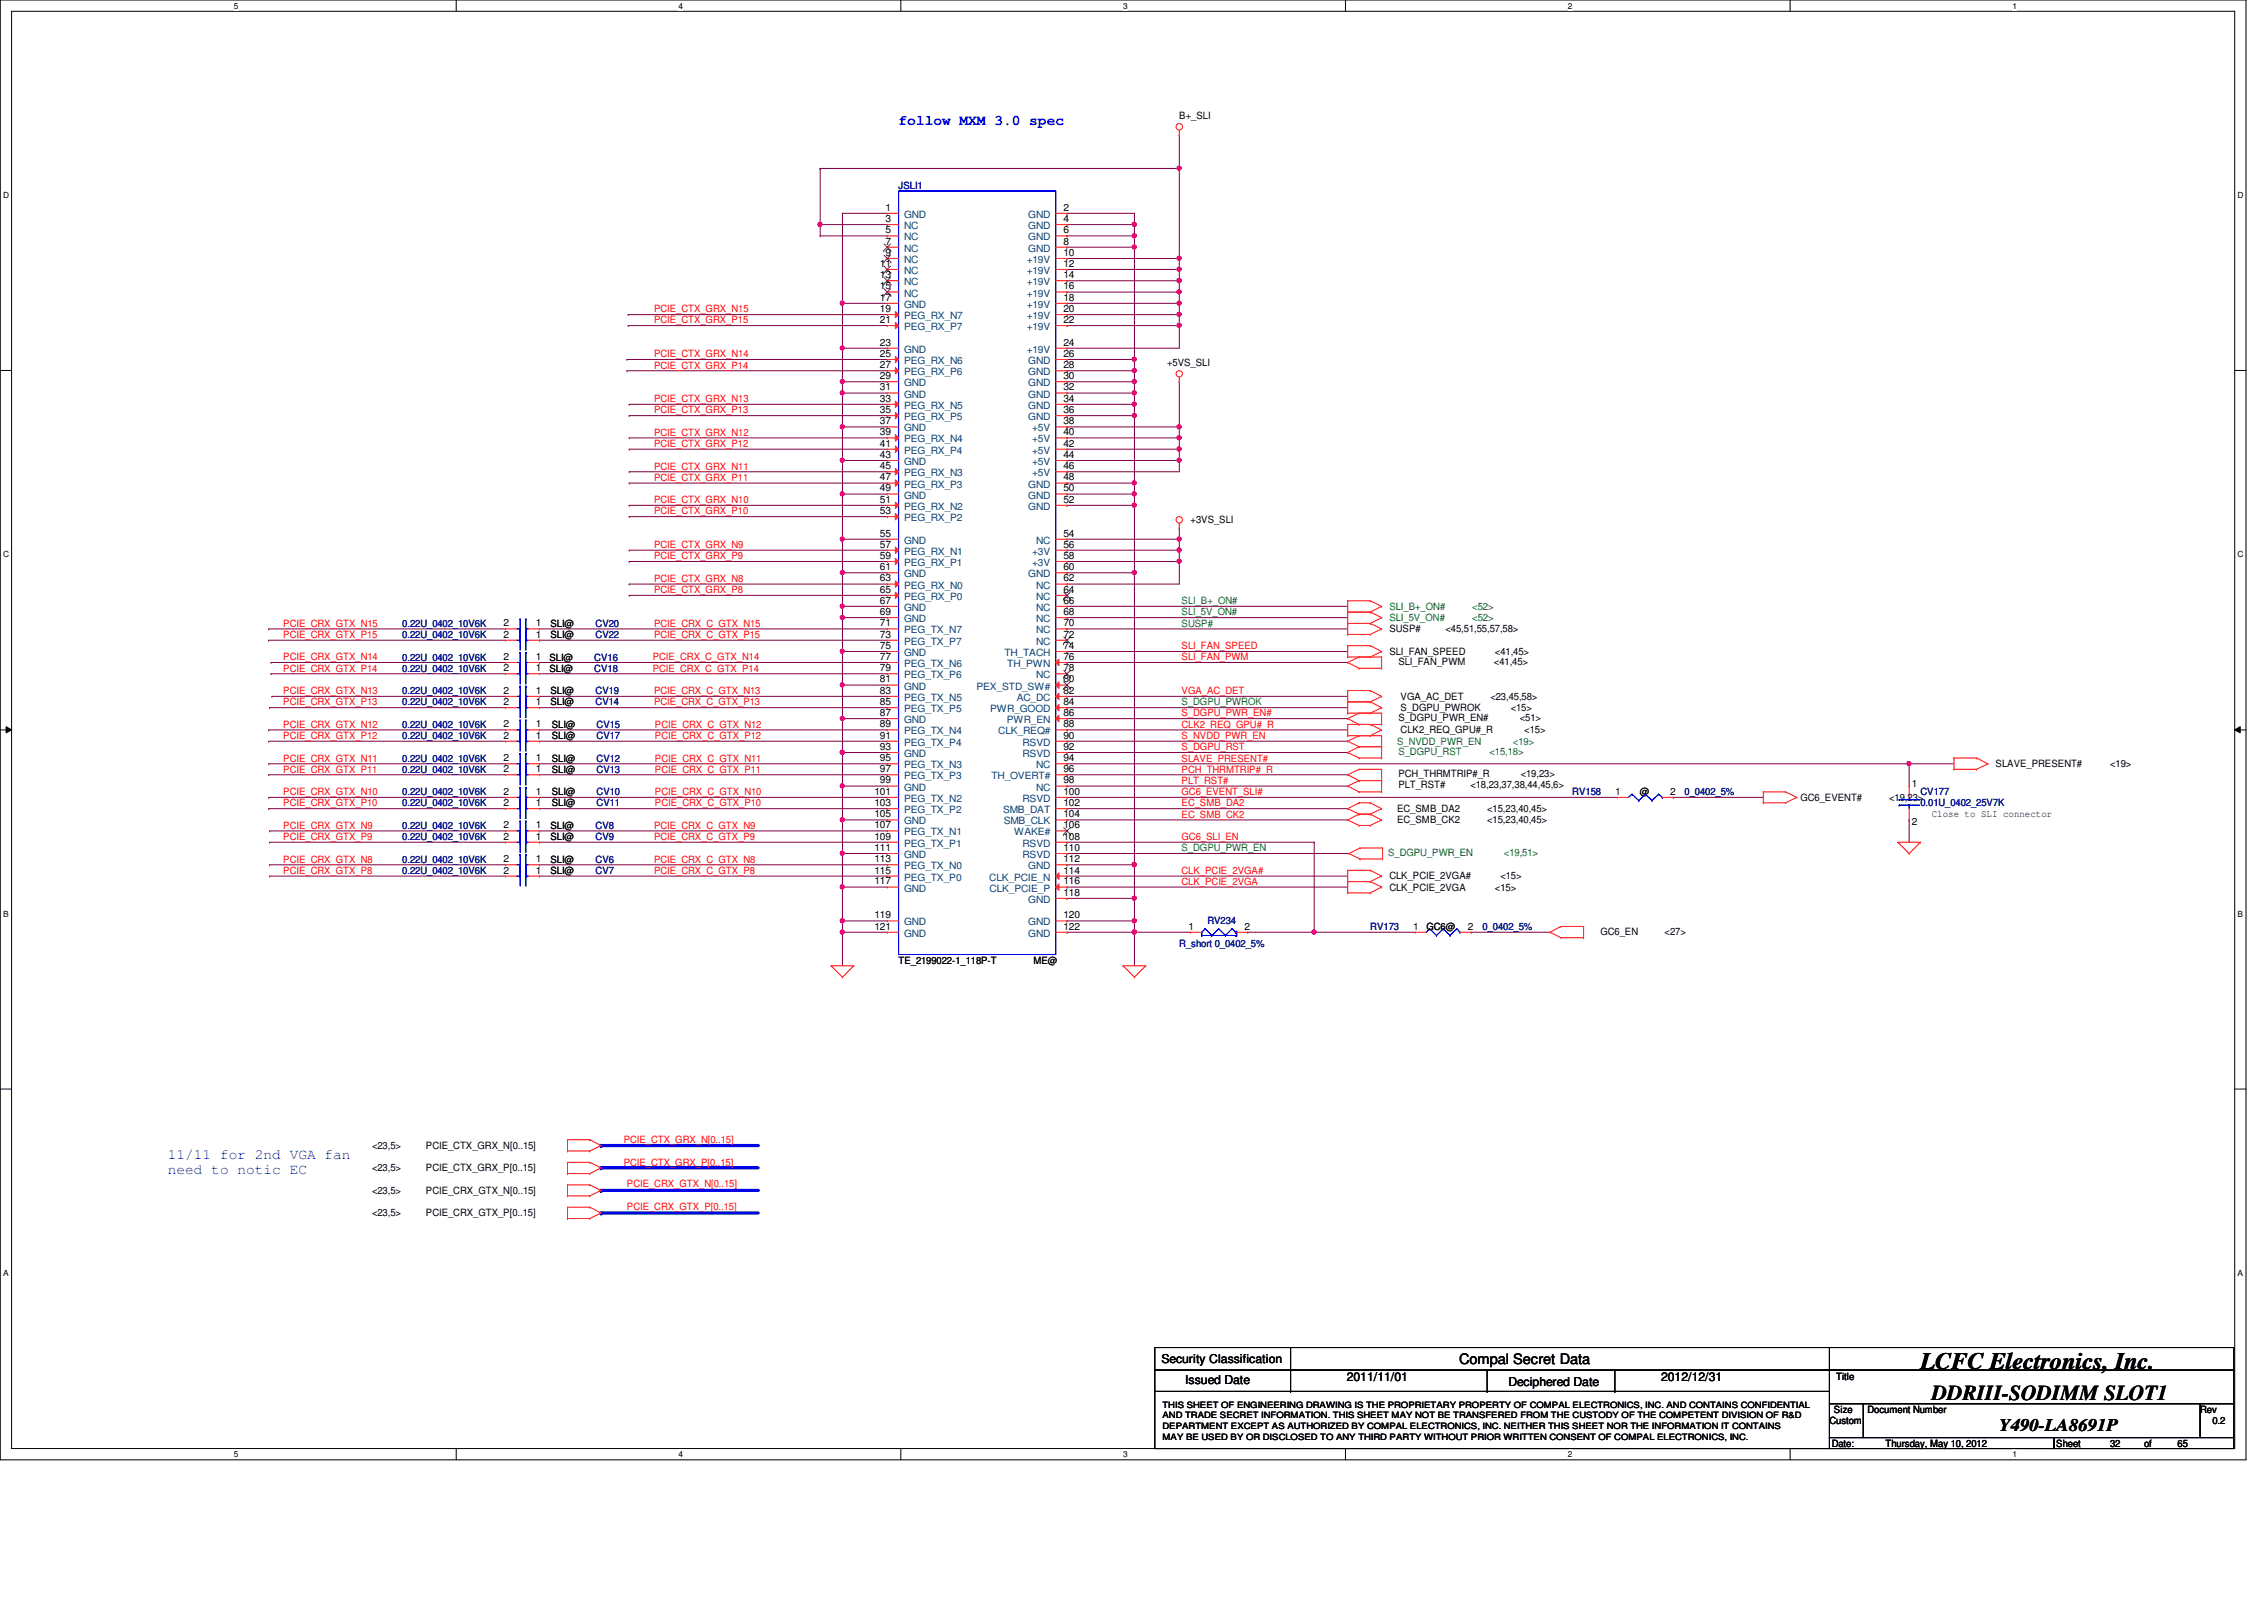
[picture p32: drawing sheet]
<svg xmlns="http://www.w3.org/2000/svg" width="297mm" height="210mm" viewBox="0 0 297 210" stroke-linecap="round" stroke-linejoin="round" font-family="sans-serif">
<defs><g id="words">
<text font-size="3.1" x="252" y="179.6">LCFC Electronics, Inc.</text>
<text font-size="2.8" x="253.4" y="183.7">DDRIII-SODIMM SLOT1</text>
<text font-size="2.3" x="262.3" y="187.7">Y490-LA8691P</text>
<g font-size="1.9" fill="#00f">
<text x="117.9" y="16.3">follow MXM 3.0 spec</text>
<text x="22" y="152.1">11/11 for 2nd VGA fan</text>
<text x="22" y="154.1">need to notic EC</text>
</g>
<text font-size="1.9" x="191.4" y="178.9">Compal Secret Data</text>
<g font-size="1.6">
<text x="152.4" y="178.8">Security Classification</text>
<text x="155.5" y="181.6">Issued Date</text>
<text x="176.7" y="181.2">2011/11/01</text>
<text x="197.9" y="181.8">Deciphered Date</text>
<text x="217.9" y="181.2">2012/12/31</text>
</g>
<g font-size="1.3">
<text x="154.7" y="15.6">B+_SLI</text>
<text x="116.2" y="27.6">1</text>
<text x="116.2" y="29.1">3</text>
<text x="139.5" y="27.6">2</text>
<text x="139.5" y="29.1">4</text>
<text x="115.4" y="35">11</text>
<text x="116.2" y="30.6">5</text>
<text x="116.2" y="32.1">7</text>
<text x="116.2" y="33.6">9</text>
<text x="139.5" y="30.6">6</text>
<text x="139.5" y="32.1">8</text>
<text x="139.5" y="33.6">10</text>
<text x="139.5" y="35">12</text>
<text x="115.4" y="36.5">13</text>
<text x="115.4" y="38">15</text>
<text x="115.4" y="39.5">17</text>
<text x="115.4" y="40.9">19</text>
<text x="139.5" y="36.5">14</text>
<text x="139.5" y="38">16</text>
<text x="139.5" y="39.5">18</text>
<text x="139.5" y="40.9">20</text>
<text x="115.4" y="42.4">21</text>
<text x="115.4" y="45.3">23</text>
<text x="115.4" y="46.8">25</text>
<text x="139.5" y="45.3">24</text>
<text x="139.5" y="46.8">26</text>
<text x="139.5" y="42.4">22</text>
<text x="115.4" y="48.3">27</text>
<text x="115.4" y="49.7">29</text>
<text x="115.4" y="51.2">31</text>
<text x="115.4" y="52.7">33</text>
<text x="139.5" y="48.3">28</text>
<text x="139.5" y="49.7">30</text>
<text x="139.5" y="51.2">32</text>
<text x="139.5" y="52.7">34</text>
<text x="153.1" y="48">+5VS_SLI</text>
<text x="115.4" y="54.2">35</text>
<text x="115.4" y="55.7">37</text>
<text x="115.4" y="57.1">39</text>
<text x="115.4" y="58.6">41</text>
<text x="139.5" y="54.2">36</text>
<text x="139.5" y="55.7">38</text>
<text x="139.5" y="57.1">40</text>
<text x="139.5" y="58.6">42</text>
<text x="115.4" y="60.1">43</text>
<text x="115.4" y="61.6">45</text>
<text x="115.4" y="63">47</text>
<text x="115.4" y="64.5">49</text>
<text x="115.4" y="66">51</text>
<text x="139.5" y="60.1">44</text>
<text x="139.5" y="61.6">46</text>
<text x="139.5" y="63">48</text>
<text x="139.5" y="64.5">50</text>
<text x="139.5" y="66">52</text>
<text x="115.4" y="67.4">53</text>
<text x="115.4" y="70.4">55</text>
<text x="115.4" y="71.8">57</text>
<text x="139.5" y="70.4">54</text>
<text x="139.5" y="71.8">56</text>
<text x="156.2" y="68.7">+3VS_SLI</text>
<text x="115.4" y="73.3">59</text>
<text x="115.4" y="74.8">61</text>
<text x="115.4" y="77.8">65</text>
<text x="115.4" y="76.3">63</text>
<text x="139.5" y="73.3">58</text>
<text x="139.5" y="76.3">62</text>
<text x="139.5" y="74.8">60</text>
<text x="139.5" y="77.8">64</text>
<text x="66.1" y="83.7">2</text>
<text x="66.1" y="82.2">2</text>
<text x="70.3" y="83.7">1</text>
<text x="70.3" y="82.2">1</text>
<text x="72.2" y="83.7">SLI@</text>
<text x="72.2" y="82.2">SLI@</text>
<text x="115.4" y="79.2">67</text>
<text x="115.4" y="82.2">71</text>
<text x="115.4" y="83.7">73</text>
<text x="115.4" y="80.7">69</text>
<text x="139.5" y="79.2">66</text>
<text x="139.5" y="82.2">70</text>
<text x="139.5" y="83.7">72</text>
<text x="139.5" y="80.7">68</text>
<text x="182.3" y="83">SUSP#</text>
<text x="189.6" y="83">&lt;45,51,55,57,58&gt;</text>
<text x="66.1" y="88.1">2</text>
<text x="66.1" y="86.6">2</text>
<text x="70.3" y="88.1">1</text>
<text x="70.3" y="86.6">1</text>
<text x="72.1" y="88.1">SLI@</text>
<text x="72.1" y="86.7">SLI@</text>
<text x="115.4" y="86.6">77</text>
<text x="115.4" y="88.1">79</text>
<text x="115.4" y="85.1">75</text>
<text x="115.4" y="89.5">81</text>
<text x="139.5" y="86.6">76</text>
<text x="139.5" y="88.1">78</text>
<text x="139.5" y="85.1">74</text>
<text x="139.5" y="89.5">80</text>
<text x="182.3" y="85.9">SLI_FAN_SPEED</text>
<text x="183.5" y="87.2">SLI_FAN_PWM</text>
<text x="196" y="87.2">&lt;41,45&gt;</text>
<text x="196.1" y="85.9">&lt;41,45&gt;</text>
<text x="66.1" y="91">2</text>
<text x="66.1" y="92.5">2</text>
<text x="66.1" y="95.4">2</text>
<text x="70.3" y="91">1</text>
<text x="70.3" y="92.5">1</text>
<text x="70.3" y="95.4">1</text>
<text x="72.2" y="91.1">SLI@</text>
<text x="72.2" y="92.5">SLI@</text>
<text x="72.4" y="95.5">SLI@</text>
<text x="115.4" y="91">83</text>
<text x="115.4" y="92.5">85</text>
<text x="115.4" y="95.4">89</text>
<text x="115.4" y="93.9">87</text>
<text x="139.5" y="92.5">84</text>
<text x="139.5" y="95.4">88</text>
<text x="139.5" y="91">82</text>
<text x="139.5" y="93.9">86</text>
<text x="183.5" y="94.6">S_DGPU_PWR_EN#</text>
<text x="183.8" y="91.8">VGA_AC_DET</text>
<text x="183.8" y="93.3">S_DGPU_PWROK</text>
<text x="195.5" y="91.8">&lt;23,45,58&gt;</text>
<text x="198.2" y="93.3">&lt;15&gt;</text>
<text x="199.4" y="94.6">&lt;51&gt;</text>
<text x="66.1" y="96.9">2</text>
<text x="66.1" y="101.3">2</text>
<text x="66.1" y="99.9">2</text>
<text x="70.3" y="96.9">1</text>
<text x="70.3" y="101.3">1</text>
<text x="70.3" y="99.9">1</text>
<text x="72.4" y="96.9">SLI@</text>
<text x="72.4" y="101.4">SLI@</text>
<text x="72.4" y="99.9">SLI@</text>
<text x="115.4" y="96.9">91</text>
<text x="115.4" y="99.9">95</text>
<text x="115.4" y="101.3">97</text>
<text x="115.4" y="98.4">93</text>
<text x="139.5" y="96.9">90</text>
<text x="139.5" y="99.9">94</text>
<text x="139.5" y="101.3">96</text>
<text x="139.5" y="98.4">92</text>
<text x="183.5" y="102">PCH_THRMTRIP#_R</text>
<text x="183.8" y="96.2">CLK2_REQ_GPU#_R</text>
<text x="199.5" y="102">&lt;19,23&gt;</text>
<text x="200" y="96.2">&lt;15&gt;</text>
<text x="261.8" y="100.6">SLAVE_PRESENT#</text>
<text x="276.9" y="100.6">&lt;19&gt;</text>
<text x="66.1" y="104.3">2</text>
<text x="66.1" y="105.7">2</text>
<text x="70.3" y="104.3">1</text>
<text x="70.3" y="105.7">1</text>
<text x="72.4" y="104.3">SLI@</text>
<text x="72.4" y="105.8">SLI@</text>
<text x="114.7" y="104.3">101</text>
<text x="114.7" y="105.7">103</text>
<text x="114.7" y="107.2">105</text>
<text x="115.4" y="102.8">99</text>
<text x="139.5" y="104.3">100</text>
<text x="139.5" y="105.7">102</text>
<text x="139.5" y="102.8">98</text>
<text x="139.5" y="107.2">104</text>
<text x="183.3" y="108">EC_SMB_CK2</text>
<text x="183.3" y="106.5">EC_SMB_DA2</text>
<text x="183.5" y="103.4">PLT_RST#</text>
<text x="192.9" y="103.4">&lt;18,23,37,38,44,45,6&gt;</text>
<text x="195.1" y="108">&lt;15,23,40,45&gt;</text>
<text x="195.1" y="106.5">&lt;15,23,40,45&gt;</text>
<text x="211.9" y="104.3">1</text>
<text x="215.1" y="104.3">@</text>
<text x="219.1" y="104.3">2</text>
<text x="236.2" y="105.1">GC6_EVENT#</text>
<text x="247.9" y="105.1">&lt;19,23&gt;</text>
<text x="250.8" y="103.3">1</text>
<text x="253.4" y="107.1">Close to SLI connector</text>
<text x="66.1" y="113.1">2</text>
<text x="66.1" y="110.2">2</text>
<text x="66.1" y="108.7">2</text>
<text x="70.3" y="113.1">1</text>
<text x="70.3" y="110.2">1</text>
<text x="70.3" y="108.7">1</text>
<text x="72.2" y="113.2">SLI@</text>
<text x="72.2" y="110.2">SLI@</text>
<text x="72.2" y="108.8">SLI@</text>
<text x="114.7" y="108.7">107</text>
<text x="114.7" y="110.2">109</text>
<text x="114.7" y="113.1">113</text>
<text x="114.7" y="111.6">111</text>
<text x="139.5" y="108.7">106</text>
<text x="139.5" y="110.2">108</text>
<text x="139.5" y="113.1">112</text>
<text x="139.5" y="111.6">110</text>
<text x="250.8" y="108.3">2</text>
<text x="66.1" y="114.6">2</text>
<text x="70.3" y="114.6">1</text>
<text x="72.2" y="114.6">SLI@</text>
<text x="114.7" y="114.6">115</text>
<text x="114.7" y="116">117</text>
<text x="139.5" y="114.6">114</text>
<text x="139.5" y="116">116</text>
<text x="139.5" y="117.5">118</text>
<text x="182.3" y="115.4">CLK_PCIE_2VGA#</text>
<text x="182.3" y="116.8">CLK_PCIE_2VGA</text>
<text x="196.1" y="116.8">&lt;15&gt;</text>
<text x="196.8" y="115.4">&lt;15&gt;</text>
<text x="114.7" y="120.5">119</text>
<text x="114.7" y="122">121</text>
<text x="139.5" y="120.5">120</text>
<text x="139.5" y="122">122</text>
<text x="156" y="122">1</text>
<text x="163.3" y="122">2</text>
<text x="185.4" y="122">1</text>
<text x="187.2" y="122">GC6@</text>
<text x="192.6" y="122">2</text>
<text x="210" y="122.6">GC6_EN</text>
<text x="218.4" y="122.6">&lt;27&gt;</text>
<text x="117.9" y="126.4">TE_2199022-1_118P-T</text>
<text x="135.6" y="126.4">ME@</text>
<text x="48.8" y="153.7">&lt;23,5&gt;</text>
<text x="48.8" y="150.7">&lt;23,5&gt;</text>
<text x="55.9" y="153.7">PCIE_CTX_GRX_P[0..15]</text>
<text x="55.9" y="150.7">PCIE_CTX_GRX_N[0..15]</text>
<text x="48.8" y="156.6">&lt;23,5&gt;</text>
<text x="48.8" y="159.6">&lt;23,5&gt;</text>
<text x="55.9" y="156.6">PCIE_CRX_GTX_N[0..15]</text>
<text x="55.9" y="159.6">PCIE_CRX_GTX_P[0..15]</text>
<text x="240.6" y="185.3">Size</text>
<text x="240.9" y="181.1">Title</text>
<text x="245" y="185.3">Document Number</text>
<text x="288.7" y="185.3">Rev</text>
<text x="240" y="186.8">Custom</text>
<text x="240.3" y="189.8">Date:</text>
<text x="247.4" y="189.8">Thursday, May 10, 2012</text>
<text x="269.8" y="189.8">Sheet</text>
<text x="276.9" y="189.8">32</text>
<text x="281.3" y="189.8">of</text>
<text x="285.7" y="189.8">65</text>
<text x="290.3" y="186.8">0.2</text>
</g>
<g font-size="1.3" fill="#000080">
<text x="117.9" y="24.8">JSLI1</text>
<text x="52.8" y="83.7">0.22U_0402_10V6K</text>
<text x="52.8" y="82.2">0.22U_0402_10V6K</text>
<text x="78.1" y="83.7">CV22</text>
<text x="78.1" y="82.2">CV20</text>
<text x="52.8" y="88.1">0.22U_0402_10V6K</text>
<text x="52.8" y="86.7">0.22U_0402_10V6K</text>
<text x="78" y="88.1">CV18</text>
<text x="78" y="86.7">CV16</text>
<text x="52.8" y="95.5">0.22U_0402_10V6K</text>
<text x="52.8" y="91.1">0.22U_0402_10V6K</text>
<text x="52.8" y="92.5">0.22U_0402_10V6K</text>
<text x="78.1" y="91.1">CV19</text>
<text x="78.1" y="92.5">CV14</text>
<text x="78.3" y="95.5">CV15</text>
<text x="52.8" y="96.9">0.22U_0402_10V6K</text>
<text x="52.8" y="101.4">0.22U_0402_10V6K</text>
<text x="52.8" y="99.9">0.22U_0402_10V6K</text>
<text x="78.3" y="96.9">CV17</text>
<text x="78.3" y="101.4">CV13</text>
<text x="78.3" y="99.9">CV12</text>
<text x="52.8" y="104.3">0.22U_0402_10V6K</text>
<text x="52.8" y="105.8">0.22U_0402_10V6K</text>
<text x="78.3" y="104.3">CV10</text>
<text x="78.3" y="105.8">CV11</text>
<text x="206.3" y="104.3">RV158</text>
<text x="221" y="104.3">0_0402_5%</text>
<text x="252" y="104.3">CV177</text>
<text x="252" y="105.8">0.01U_0402_25V7K</text>
<text x="52.8" y="113.2">0.22U_0402_10V6K</text>
<text x="52.8" y="110.2">0.22U_0402_10V6K</text>
<text x="52.8" y="108.8">0.22U_0402_10V6K</text>
<text x="78.1" y="113.2">CV6</text>
<text x="78.1" y="110.2">CV9</text>
<text x="78.1" y="108.8">CV8</text>
<text x="52.8" y="114.6">0.22U_0402_10V6K</text>
<text x="78.1" y="114.6">CV7</text>
<text x="154.7" y="124.2">R_short 0_0402_5%</text>
<text x="158.4" y="121.2">RV234</text>
<text x="179.8" y="122">RV173</text>
<text x="194.5" y="122">0_0402_5%</text>
</g>
<g font-size="1.3" fill="#004080">
<text x="118.6" y="28.6">GND</text>
<text x="134.9" y="28.6">GND</text>
<text x="118.6" y="30.1">NC</text>
<text x="118.6" y="31.5">NC</text>
<text x="118.6" y="33">NC</text>
<text x="118.6" y="34.5">NC</text>
<text x="118.6" y="35.9">NC</text>
<text x="134.7" y="34.5">+19V</text>
<text x="134.7" y="35.9">+19V</text>
<text x="134.9" y="30.1">GND</text>
<text x="134.9" y="31.5">GND</text>
<text x="134.9" y="33">GND</text>
<text x="118.6" y="37.4">NC</text>
<text x="118.6" y="38.9">NC</text>
<text x="118.6" y="40.4">GND</text>
<text x="118.6" y="41.9">PEG_RX_N7</text>
<text x="134.7" y="37.4">+19V</text>
<text x="134.7" y="38.9">+19V</text>
<text x="134.7" y="40.4">+19V</text>
<text x="134.7" y="41.9">+19V</text>
<text x="118.6" y="43.3">PEG_RX_P7</text>
<text x="118.6" y="46.3">GND</text>
<text x="118.6" y="47.8">PEG_RX_N6</text>
<text x="134.7" y="46.3">+19V</text>
<text x="134.7" y="43.3">+19V</text>
<text x="134.9" y="47.8">GND</text>
<text x="118.6" y="49.2">PEG_RX_P6</text>
<text x="118.6" y="50.7">GND</text>
<text x="118.6" y="52.2">GND</text>
<text x="118.6" y="53.6">PEG_RX_N5</text>
<text x="134.9" y="49.2">GND</text>
<text x="134.9" y="50.7">GND</text>
<text x="134.9" y="52.2">GND</text>
<text x="134.9" y="53.6">GND</text>
<text x="118.6" y="55.1">PEG_RX_P5</text>
<text x="118.6" y="56.6">GND</text>
<text x="118.6" y="58">PEG_RX_N4</text>
<text x="118.6" y="59.5">PEG_RX_P4</text>
<text x="134.9" y="55.1">GND</text>
<text x="135.4" y="56.6">+5V</text>
<text x="135.4" y="58">+5V</text>
<text x="135.4" y="59.5">+5V</text>
<text x="118.6" y="61">GND</text>
<text x="118.6" y="62.5">PEG_RX_N3</text>
<text x="118.6" y="64">PEG_RX_P3</text>
<text x="118.6" y="65.4">GND</text>
<text x="134.9" y="64">GND</text>
<text x="134.9" y="65.4">GND</text>
<text x="135.4" y="61">+5V</text>
<text x="135.4" y="62.5">+5V</text>
<text x="118.6" y="66.9">PEG_RX_N2</text>
<text x="118.6" y="68.4">PEG_RX_P2</text>
<text x="118.6" y="71.3">GND</text>
<text x="134.9" y="66.9">GND</text>
<text x="135.9" y="71.3">NC</text>
<text x="118.6" y="72.8">PEG_RX_N1</text>
<text x="118.6" y="74.3">PEG_RX_P1</text>
<text x="118.6" y="75.7">GND</text>
<text x="118.6" y="77.2">PEG_RX_N0</text>
<text x="134.9" y="75.7">GND</text>
<text x="135.4" y="72.8">+3V</text>
<text x="135.4" y="74.3">+3V</text>
<text x="135.9" y="77.2">NC</text>
<text x="118.6" y="78.7">PEG_RX_P0</text>
<text x="118.6" y="80.1">GND</text>
<text x="118.6" y="83.1">PEG_TX_N7</text>
<text x="118.6" y="81.6">GND</text>
<text x="135.9" y="78.7">NC</text>
<text x="135.9" y="80.1">NC</text>
<text x="135.9" y="83.1">NC</text>
<text x="135.9" y="81.6">NC</text>
<text x="118.6" y="84.6">PEG_TX_P7</text>
<text x="118.6" y="87.5">PEG_TX_N6</text>
<text x="118.6" y="89">PEG_TX_P6</text>
<text x="118.6" y="86.1">GND</text>
<text x="131.8" y="86.1">TH_TACH</text>
<text x="132.2" y="87.5">TH_PWN</text>
<text x="135.9" y="84.6">NC</text>
<text x="135.9" y="89">NC</text>
<text x="118.6" y="91.9">PEG_TX_N5</text>
<text x="118.6" y="93.4">PEG_TX_P5</text>
<text x="118.6" y="90.5">GND</text>
<text x="118.6" y="94.9">GND</text>
<text x="128.1" y="90.5">PEX_STD_SW#</text>
<text x="129.9" y="93.4">PWR_GOOD</text>
<text x="132.1" y="94.9">PWR_EN</text>
<text x="133.4" y="91.9">AC_DC</text>
<text x="118.6" y="96.4">PEG_TX_N4</text>
<text x="118.6" y="97.8">PEG_TX_P4</text>
<text x="118.6" y="100.8">PEG_TX_N3</text>
<text x="118.6" y="99.3">GND</text>
<text x="131" y="96.4">CLK_REQ#</text>
<text x="134.2" y="97.8">RSVD</text>
<text x="134.2" y="99.3">RSVD</text>
<text x="135.9" y="100.8">NC</text>
<text x="118.6" y="102.2">PEG_TX_P3</text>
<text x="118.6" y="105.2">PEG_TX_N2</text>
<text x="118.6" y="106.7">PEG_TX_P2</text>
<text x="118.6" y="103.7">GND</text>
<text x="130.1" y="102.2">TH_OVERT#</text>
<text x="131.6" y="106.7">SMB_DAT</text>
<text x="134.2" y="105.2">RSVD</text>
<text x="135.9" y="103.7">NC</text>
<text x="118.6" y="109.6">PEG_TX_N1</text>
<text x="118.6" y="111.1">PEG_TX_P1</text>
<text x="118.6" y="112.6">GND</text>
<text x="118.6" y="108.2">GND</text>
<text x="131.7" y="108.2">SMB_CLK</text>
<text x="133.1" y="109.6">WAKE#</text>
<text x="134.2" y="111.1">RSVD</text>
<text x="134.2" y="112.6">RSVD</text>
<text x="118.6" y="114">PEG_TX_N0</text>
<text x="118.6" y="115.5">PEG_TX_P0</text>
<text x="118.6" y="117">GND</text>
<text x="129.8" y="115.5">CLK_PCIE_N</text>
<text x="129.8" y="117">CLK_PCIE_P</text>
<text x="134.9" y="114">GND</text>
<text x="134.9" y="118.4">GND</text>
<text x="118.6" y="121.4">GND</text>
<text x="118.6" y="122.9">GND</text>
<text x="134.9" y="121.4">GND</text>
<text x="134.9" y="122.9">GND</text>
</g>
<g font-size="1.3" fill="#f00">
<text x="85.8" y="41">PCIE_CTX_GRX_N15</text>
<text x="85.8" y="42.4">PCIE_CTX_GRX_P15</text>
<text x="85.8" y="46.9">PCIE_CTX_GRX_N14</text>
<text x="85.8" y="48.3">PCIE_CTX_GRX_P14</text>
<text x="85.8" y="52.7">PCIE_CTX_GRX_N13</text>
<text x="85.8" y="58.6">PCIE_CTX_GRX_P12</text>
<text x="85.8" y="57.1">PCIE_CTX_GRX_N12</text>
<text x="85.8" y="54.2">PCIE_CTX_GRX_P13</text>
<text x="85.8" y="66">PCIE_CTX_GRX_N10</text>
<text x="85.8" y="63.1">PCIE_CTX_GRX_P11</text>
<text x="85.8" y="61.6">PCIE_CTX_GRX_N11</text>
<text x="85.8" y="71.9">PCIE_CTX_GRX_N9</text>
<text x="85.8" y="67.5">PCIE_CTX_GRX_P10</text>
<text x="85.8" y="77.8">PCIE_CTX_GRX_P8</text>
<text x="85.8" y="73.4">PCIE_CTX_GRX_P9</text>
<text x="85.8" y="76.3">PCIE_CTX_GRX_N8</text>
<text x="37.2" y="83.7">PCIE_CRX_GTX_P15</text>
<text x="37.2" y="82.2">PCIE_CRX_GTX_N15</text>
<text x="85.8" y="82.2">PCIE_CRX_C_GTX_N15</text>
<text x="85.8" y="83.7">PCIE_CRX_C_GTX_P15</text>
<text x="37.2" y="88.1">PCIE_CRX_GTX_P14</text>
<text x="37.2" y="86.6">PCIE_CRX_GTX_N14</text>
<text x="85.6" y="86.6">PCIE_CRX_C_GTX_N14</text>
<text x="85.6" y="88.1">PCIE_CRX_C_GTX_P14</text>
<text x="155" y="85.2">SLI_FAN_SPEED</text>
<text x="155" y="86.6">SLI_FAN_PWM</text>
<text x="37.2" y="92.5">PCIE_CRX_GTX_P13</text>
<text x="37.2" y="95.5">PCIE_CRX_GTX_N12</text>
<text x="37.2" y="91.1">PCIE_CRX_GTX_N13</text>
<text x="85.8" y="92.5">PCIE_CRX_C_GTX_P13</text>
<text x="85.8" y="91.1">PCIE_CRX_C_GTX_N13</text>
<text x="85.9" y="95.5">PCIE_CRX_C_GTX_N12</text>
<text x="155" y="95.5">CLK2_REQ_GPU#_R</text>
<text x="155" y="94">S_DGPU_PWR_EN#</text>
<text x="155" y="91.1">VGA_AC_DET</text>
<text x="37.2" y="96.9">PCIE_CRX_GTX_P12</text>
<text x="37.2" y="101.3">PCIE_CRX_GTX_P11</text>
<text x="37.2" y="99.9">PCIE_CRX_GTX_N11</text>
<text x="85.9" y="96.9">PCIE_CRX_C_GTX_P12</text>
<text x="85.9" y="99.9">PCIE_CRX_C_GTX_N11</text>
<text x="85.9" y="101.3">PCIE_CRX_C_GTX_P11</text>
<text x="155" y="98.4">S_DGPU_RST</text>
<text x="155" y="96.9">S_NVDD_PWR_EN</text>
<text x="155" y="101.3">PCH_THRMTRIP#_R</text>
<text x="155" y="99.9">SLAVE_PRESENT#</text>
<text x="37.2" y="105.8">PCIE_CRX_GTX_P10</text>
<text x="37.2" y="104.3">PCIE_CRX_GTX_N10</text>
<text x="85.9" y="105.8">PCIE_CRX_C_GTX_P10</text>
<text x="85.9" y="104.3">PCIE_CRX_C_GTX_N10</text>
<text x="155" y="102.8">PLT_RST#</text>
<text x="155" y="104.3">GC6_EVENT_SLI#</text>
<text x="155" y="105.8">EC_SMB_DA2</text>
<text x="155" y="107.3">EC_SMB_CK2</text>
<text x="37.2" y="113.2">PCIE_CRX_GTX_N8</text>
<text x="37.2" y="108.7">PCIE_CRX_GTX_N9</text>
<text x="37.2" y="110.2">PCIE_CRX_GTX_P9</text>
<text x="85.8" y="108.7">PCIE_CRX_C_GTX_N9</text>
<text x="85.8" y="110.2">PCIE_CRX_C_GTX_P9</text>
<text x="85.8" y="113.2">PCIE_CRX_C_GTX_N8</text>
<text x="155" y="110.2">GC6_SLI_EN</text>
<text x="37.2" y="114.6">PCIE_CRX_GTX_P8</text>
<text x="85.8" y="114.6">PCIE_CRX_C_GTX_P8</text>
<text x="155" y="116.1">CLK_PCIE_2VGA</text>
<text x="155" y="114.6">CLK_PCIE_2VGA#</text>
<text x="81.8" y="150">PCIE_CTX_GRX_N[0..15]</text>
<text x="81.8" y="153">PCIE_CTX_GRX_P[0..15]</text>
<text x="82.3" y="155.7">PCIE_CRX_GTX_N[0..15]</text>
<text x="82.3" y="158.7">PCIE_CRX_GTX_P[0..15]</text>
</g>
<g font-size="1.3" fill="#008000">
<text x="155" y="79.2">SLI_B+_ON#</text>
<text x="155" y="80.7">SLI_5V_ON#</text>
<text x="155" y="82.2">SUSP#</text>
<text x="182.3" y="80">SLI_B+_ON#</text>
<text x="182.3" y="81.5">SLI_5V_ON#</text>
<text x="193.2" y="80">&lt;52&gt;</text>
<text x="193.2" y="81.5">&lt;52&gt;</text>
<text x="155" y="92.5">S_DGPU_PWROK</text>
<text x="183.3" y="97.7">S_NVDD_PWR_EN</text>
<text x="183.5" y="99">S_DGPU_RST</text>
<text x="195.4" y="99">&lt;15,18&gt;</text>
<text x="198.5" y="97.7">&lt;19&gt;</text>
<text x="155" y="111.7">S_DGPU_PWR_EN</text>
<text x="182.1" y="112.3">S_DGPU_PWR_EN</text>
<text x="197.3" y="112.3">&lt;19,51&gt;</text>
</g>
<g font-size="1.1">
<text x="30.7" y="1.1">5</text>
<text x="89" y="1.1">4</text>
<text x="147.4" y="1.1">3</text>
<text x="205.7" y="1.1">2</text>
<text x="264" y="1.1">1</text>
<text x=".4" y="26">D</text>
<text x="293.6" y="26">D</text>
<text x=".4" y="73.1">C</text>
<text x="293.6" y="73.1">C</text>
<text x=".4" y="120.3">B</text>
<text x="293.6" y="120.3">B</text>
<text x=".4" y="167.4">A</text>
<text x="293.6" y="167.4">A</text>
<text x="152.5" y="184.7">THIS SHEET OF ENGINEERING DRAWING IS THE PROPRIETARY PROPERTY OF COMPAL ELECTRONICS, INC. AND CONTAINS CONFIDENTIAL</text>
<text x="30.7" y="191.2">5</text>
<text x="89" y="191.2">4</text>
<text x="147.4" y="191.2">3</text>
<text x="152.5" y="188.8">MAY BE USED BY OR DISCLOSED TO ANY THIRD PARTY WITHOUT PRIOR WRITTEN CONSENT OF COMPAL ELECTRONICS, INC.</text>
<text x="152.5" y="187.5">DEPARTMENT EXCEPT AS AUTHORIZED BY COMPAL ELECTRONICS, INC. NEITHER THIS SHEET NOR THE INFORMATION IT CONTAINS</text>
<text x="152.5" y="186.1">AND TRADE SECRET INFORMATION. THIS SHEET MAY NOT BE TRANSFERED FROM THE CUSTODY OF THE COMPETENT DIVISION OF R&amp;D</text>
<text x="205.7" y="191.2">2</text>
<text x="264" y="191.2">1</text>
</g>
</g></defs>
<path d="M0 0h294.7v191.5h-294.7zM1.5 1.5h291.7v188.5h-291.7z" fill="none" stroke="#000" stroke-width=".13"/>
<g fill="#fff">
<path d="M30.7 .2h.6v1.2h-.6z"/>
<path d="M30.7 190.2h.6v1.2h-.6z"/>
</g>
<path d="M59.9 0v1.5M59.9 190v1.5" fill="none" stroke="#000" stroke-width=".13"/>
<g fill="#fff">
<path d="M89 .2h.6v1.2h-.6z"/>
<path d="M89 190.2h.6v1.2h-.6z"/>
</g>
<path d="M118.2 0v1.5M118.2 190v1.5" fill="none" stroke="#000" stroke-width=".13"/>
<g fill="#fff">
<path d="M147.4 .2h.6v1.2h-.6z"/>
<path d="M147.4 190.2h.6v1.2h-.6z"/>
</g>
<path d="M176.5 0v1.5M176.5 190v1.5" fill="none" stroke="#000" stroke-width=".13"/>
<g fill="#fff">
<path d="M205.7 .2h.6v1.2h-.6z"/>
<path d="M205.7 190.2h.6v1.2h-.6z"/>
</g>
<path d="M234.9 0v1.5M234.9 190v1.5" fill="none" stroke="#000" stroke-width=".13"/>
<g fill="#fff">
<path d="M264 .2h.6v1.2h-.6z"/>
<path d="M264 190.2h.6v1.2h-.6z"/>
<path d="M.4 25h.8v1.2h-.8z"/>
<path d="M293.6 25h.7v1.2h-.7z"/>
<path d="M.4 72.1h.8v1.2h-.8z"/>
<path d="M293.6 72.1h.7v1.2h-.7z"/>
</g>
<path d="M0 48.6h1.5M293.2 48.6h1.5" fill="none" stroke="#000" stroke-width=".13"/>
<g fill="#fff">
<path d="M.4 119.3h.7v1.2h-.7z"/>
<path d="M293.6 119.3h.7v1.2h-.7z"/>
</g>
<path d="M0 95.8h1.5M.8 95.3l.7 .5-.7 .3zM293.2 95.8l.7-.5v.8zM293.2 95.8h1.5" fill="none" stroke="#000" stroke-width=".13"/>
<path d="M.8 95.3l.7 .5-.7 .3zM293.2 95.8l.7-.5v.8z" fill="#000"/>
<g fill="#fff">
<path d="M.4 166.4h.7v1.2h-.7z"/>
<path d="M293.6 166.4h.7v1.2h-.7z"/>
</g>
<path d="M0 142.9h1.5M293.2 142.9h1.5" fill="none" stroke="#000" stroke-width=".13"/>
<path d="M78.9 153.2h20.6" fill="none" stroke="#00f" stroke-width=".42"/>
<circle cx="78.9" cy="153.2" r=".21" fill="#00f"/>
<path d="M78.9 150.3h20.6" fill="none" stroke="#00f" stroke-width=".42"/>
<circle cx="78.9" cy="150.3" r=".21" fill="#00f"/>
<path d="M78.9 156.2h20.6" fill="none" stroke="#00f" stroke-width=".42"/>
<circle cx="78.9" cy="156.2" r=".21" fill="#00f"/>
<path d="M78.9 159.1h20.6" fill="none" stroke="#00f" stroke-width=".42"/>
<circle cx="78.9" cy="159.1" r=".21" fill="#00f"/>
<path d="M219.5 104.6h.1M219.5 104.6h11.8M140 122.3h.1M140 122.3h8.8" fill="none" stroke="#800040" stroke-width=".13"/>
<circle cx="148.8" cy="122.3" r=".29" fill="#f0f"/>
<circle cx="148.8" cy="122.3" r=".29" fill="none" stroke="#f0f" stroke-width=".13"/>
<g fill="none" stroke="#800040" stroke-width=".13">
<path d="M140 85.5h.1M140 86.9h.1M140 95.8h.1M140 98.7h.1M140 85.5h36.8M140 86.9h36.8M140 95.8h36.8M140 98.7h36.8M140 103.1h.1M140 112h.1M140 104.6h.1M140 116.4h.1"/>
<path d="M140 114.9h.1M140 103.1h36.8M140 112h37M140 104.6h72.2M140 116.4h36.8M140 114.9h36.8M148.8 117.9h.1M148.8 117.9v2.9h-8.8M140 120.8h.1"/>
</g>
<circle cx="148.8" cy="120.8" r=".29" fill="#f0f"/>
<circle cx="148.8" cy="120.8" r=".29" fill="none" stroke="#f0f" stroke-width=".13"/>
<circle cx="148.8" cy="117.8" r=".29" fill="#f0f"/>
<circle cx="148.8" cy="117.8" r=".29" fill="none" stroke="#f0f" stroke-width=".13"/>
<path d="M140 75.1h.1M140 75.1h8.8M148.8 75.1h.1M148.8 75.1v38.4M140 117.9h.1M140 117.9h8.8" fill="none" stroke="#800040" stroke-width=".13"/>
<circle cx="148.8" cy="113.4" r=".29" fill="#f0f"/>
<circle cx="148.8" cy="113.4" r=".29" fill="none" stroke="#f0f" stroke-width=".13"/>
<circle cx="148.8" cy="75.1" r=".29" fill="#f0f"/>
<circle cx="148.8" cy="75.1" r=".29" fill="none" stroke="#f0f" stroke-width=".13"/>
<path d="M140 66.3h.1M140 66.3h8.8M148.8 66.3h.1M148.8 66.3v8.8M140 113.5h.1M140 113.5h8.8" fill="none" stroke="#800040" stroke-width=".13"/>
<circle cx="148.8" cy="66.3" r=".29" fill="#f0f"/>
<circle cx="148.8" cy="66.3" r=".29" fill="none" stroke="#f0f" stroke-width=".13"/>
<path d="M140 51.6h.1M140 53h.1M140 54.5h.1M140 51.6h8.8M140 53h8.8M148.8 51.6h.1M148.8 53h.1M148.8 51.6v2.9h-8.8M148.8 64.8h.1M148.8 64.8v1.5" fill="none" stroke="#800040" stroke-width=".13"/>
<circle cx="148.8" cy="53" r=".29" fill="#f0f"/>
<circle cx="148.8" cy="53" r=".29" fill="none" stroke="#f0f" stroke-width=".13"/>
<path d="M148.8 54.5h.1M148.8 54.5v8.9h-8.8M140 63.4h.1" fill="none" stroke="#800040" stroke-width=".13"/>
<circle cx="148.8" cy="54.5" r=".29" fill="#f0f"/>
<circle cx="148.8" cy="54.5" r=".29" fill="none" stroke="#f0f" stroke-width=".13"/>
<path d="M140 64.8h.1M140 64.8h8.8" fill="none" stroke="#800040" stroke-width=".13"/>
<circle cx="148.8" cy="64.8" r=".29" fill="#f0f"/>
<circle cx="148.8" cy="64.8" r=".29" fill="none" stroke="#f0f" stroke-width=".13"/>
<path d="M148.8 63.4h.1M148.8 63.4v1.4" fill="none" stroke="#800040" stroke-width=".13"/>
<circle cx="148.8" cy="63.3" r=".29" fill="#f0f"/>
<circle cx="148.8" cy="63.3" r=".29" fill="none" stroke="#f0f" stroke-width=".13"/>
<path d="M148.8 50.1h.1M148.8 50.1v1.5" fill="none" stroke="#800040" stroke-width=".13"/>
<circle cx="148.8" cy="51.5" r=".29" fill="#f0f"/>
<circle cx="148.8" cy="51.5" r=".29" fill="none" stroke="#f0f" stroke-width=".13"/>
<circle cx="148.8" cy="50.1" r=".29" fill="#f0f"/>
<circle cx="148.8" cy="50.1" r=".29" fill="none" stroke="#f0f" stroke-width=".13"/>
<path d="M140 48.6h.1M148.8 47.2h.1M148.8 47.2v1.4h-8.8" fill="none" stroke="#800040" stroke-width=".13"/>
<circle cx="148.8" cy="47.1" r=".29" fill="#f0f"/>
<circle cx="148.8" cy="47.1" r=".29" fill="none" stroke="#f0f" stroke-width=".13"/>
<path d="M148.8 32.4h.1M148.8 32.4v14.8h-8.8M140 47.2h.1" fill="none" stroke="#800040" stroke-width=".13"/>
<circle cx="148.8" cy="32.4" r=".29" fill="#f0f"/>
<circle cx="148.8" cy="32.4" r=".29" fill="none" stroke="#f0f" stroke-width=".13"/>
<path d="M140 50.1h.1M148.8 48.6h.1M148.8 48.6v1.5h-8.8" fill="none" stroke="#800040" stroke-width=".13"/>
<circle cx="148.8" cy="48.6" r=".29" fill="#f0f"/>
<circle cx="148.8" cy="48.6" r=".29" fill="none" stroke="#f0f" stroke-width=".13"/>
<path d="M140 32.4h.1M140 30.9h.1M140 30.9h8.8M148.8 30.9h.1M148.8 30.9v1.5h-8.8" fill="none" stroke="#800040" stroke-width=".13"/>
<circle cx="148.8" cy="30.9" r=".29" fill="#f0f"/>
<circle cx="148.8" cy="30.9" r=".29" fill="none" stroke="#f0f" stroke-width=".13"/>
<path d="M140 28h.1M140 33.9h.1M140 28h8.8M148.8 29.5h.1M148.8 28h.1M148.8 28v2.9M154.7 22.1h.1M154.7 22.1v11.8h-14.7" fill="none" stroke="#800040" stroke-width=".13"/>
<circle cx="154.7" cy="33.9" r=".29" fill="#f0f"/>
<circle cx="154.7" cy="33.9" r=".29" fill="none" stroke="#f0f" stroke-width=".13"/>
<circle cx="154.7" cy="22.1" r=".29" fill="#f0f"/>
<circle cx="154.7" cy="22.1" r=".29" fill="none" stroke="#f0f" stroke-width=".13"/>
<path d="M140 35.3h.1M140 35.3h14.7M154.7 33.9h.1M154.7 35.3h.1M154.7 33.9v2.9" fill="none" stroke="#800040" stroke-width=".13"/>
<circle cx="154.7" cy="36.8" r=".29" fill="#f0f"/>
<circle cx="154.7" cy="36.8" r=".29" fill="none" stroke="#f0f" stroke-width=".13"/>
<circle cx="154.7" cy="35.3" r=".29" fill="#f0f"/>
<circle cx="154.7" cy="35.3" r=".29" fill="none" stroke="#f0f" stroke-width=".13"/>
<path d="M140 36.8h.1M140 36.8h14.7M154.7 36.8h.1M154.7 36.8v1.5M140 45.7h.1M140 45.7h14.7" fill="none" stroke="#800040" stroke-width=".13"/>
<circle cx="154.7" cy="36.8" r=".29" fill="#f0f"/>
<circle cx="154.7" cy="36.8" r=".29" fill="none" stroke="#f0f" stroke-width=".13"/>
<path d="M140 38.3h.1M140 38.3h14.7M154.7 38.3h.1M154.7 38.3v1.5" fill="none" stroke="#800040" stroke-width=".13"/>
<circle cx="154.7" cy="38.3" r=".29" fill="#f0f"/>
<circle cx="154.7" cy="38.3" r=".29" fill="none" stroke="#f0f" stroke-width=".13"/>
<path d="M140 39.8h.1M140 39.8h14.7M154.7 39.8h.1M154.7 39.8v1.5" fill="none" stroke="#800040" stroke-width=".13"/>
<circle cx="154.7" cy="39.8" r=".29" fill="#f0f"/>
<circle cx="154.7" cy="39.8" r=".29" fill="none" stroke="#f0f" stroke-width=".13"/>
<path d="M140 41.3h.1M140 42.7h.1M140 41.3h14.7M140 42.7h14.7M154.7 42.7h.1M154.7 42.7v3" fill="none" stroke="#800040" stroke-width=".13"/>
<circle cx="154.7" cy="42.7" r=".29" fill="#f0f"/>
<circle cx="154.7" cy="42.7" r=".29" fill="none" stroke="#f0f" stroke-width=".13"/>
<path d="M140 57.4h.1M154.7 56h.1M154.7 56v1.4h-14.7M140 61.9h.1M154.7 60.4h.1M154.7 60.4v1.5h-14.7" fill="none" stroke="#800040" stroke-width=".13"/>
<circle cx="154.7" cy="57.4" r=".29" fill="#f0f"/>
<circle cx="154.7" cy="57.4" r=".29" fill="none" stroke="#f0f" stroke-width=".13"/>
<path d="M140 58.9h.1M140 58.9h14.7" fill="none" stroke="#800040" stroke-width=".13"/>
<circle cx="154.7" cy="58.9" r=".29" fill="#f0f"/>
<circle cx="154.7" cy="58.9" r=".29" fill="none" stroke="#f0f" stroke-width=".13"/>
<path d="M154.7 57.4h.1M154.7 57.4v1.5M140 60.4h.1M140 60.4h14.7" fill="none" stroke="#800040" stroke-width=".13"/>
<circle cx="154.7" cy="60.4" r=".29" fill="#f0f"/>
<circle cx="154.7" cy="60.4" r=".29" fill="none" stroke="#f0f" stroke-width=".13"/>
<path d="M154.7 58.9h.1M154.7 58.9v1.5M140 70.7h.1M140 70.7h14.7" fill="none" stroke="#800040" stroke-width=".13"/>
<circle cx="154.7" cy="70.7" r=".29" fill="#f0f"/>
<circle cx="154.7" cy="70.7" r=".29" fill="none" stroke="#f0f" stroke-width=".13"/>
<path d="M154.7 41.3h.1M154.7 41.3v1.4M140 73.7h.1M140 73.7h14.7" fill="none" stroke="#800040" stroke-width=".13"/>
<circle cx="154.7" cy="41.2" r=".29" fill="#f0f"/>
<circle cx="154.7" cy="41.2" r=".29" fill="none" stroke="#f0f" stroke-width=".13"/>
<path d="M140 76.6h.1M154.7 73.7h.1M154.7 73.7v2.9h-14.7M140 110.5h.1M140 110.5h32.4M148.8 122.3h.1M148.8 122.3v4.4" fill="none" stroke="#800040" stroke-width=".13"/>
<circle cx="148.8" cy="122.3" r=".29" fill="#f0f"/>
<circle cx="148.8" cy="122.3" r=".29" fill="none" stroke="#f0f" stroke-width=".13"/>
<g fill="none" stroke="#800040" stroke-width=".13">
<path d="M140 79.5h.1M140 79.5h36.8M140 94.3h.1M140 81h.1M140 92.8h.1M140 94.3h36.8M140 81h36.8M140 92.8h36.8M172.4 110.5h.1M172.4 110.5v11.8M250.5 107.6h.1M250.5 107.6v2.9"/>
<path d="M148.8 122.3h.1M148.8 120.8h.1M148.8 122.3h7.4M148.8 120.8v1.5M172.4 122.3h.1M172.4 122.3h13.3M193 122.3h.1M193 122.3h10.4"/>
</g>
<circle cx="172.4" cy="122.3" r=".29" fill="#f0f"/>
<circle cx="172.4" cy="122.3" r=".29" fill="none" stroke="#f0f" stroke-width=".13"/>
<path d="M148.8 113.5h.1M148.8 113.5v4.4M163.7 122.3h.1M163.7 122.3h8.7" fill="none" stroke="#800040" stroke-width=".13"/>
<circle cx="148.8" cy="113.4" r=".29" fill="#f0f"/>
<circle cx="148.8" cy="113.4" r=".29" fill="none" stroke="#f0f" stroke-width=".13"/>
<path d="M110.5 89.9h.1M110.5 89.9v4.4M110.5 116.4h.1M110.5 116.4v4.4" fill="none" stroke="#800040" stroke-width=".13"/>
<circle cx="110.5" cy="116.3" r=".29" fill="#f0f"/>
<circle cx="110.5" cy="116.3" r=".29" fill="none" stroke="#f0f" stroke-width=".13"/>
<g fill="none" stroke="#800040" stroke-width=".13">
<path d="M82.4 42.7h.1M82.4 41.3h.1M82.4 42.7h34M82.4 41.3h34M82.5 78.1h.1M82.5 72.2h.1M82.5 73.7h.1M82.5 78.1h33.9M82.5 72.2h33.9M82.5 73.7h33.9M35.3 97.2h.1M35.3 95.8h.1"/>
<path d="M35.3 84h.1M35.3 82.5h.1M35.3 82.5h31M35.3 84h31M35.3 97.2h31M35.3 95.8h31M35.4 92.8h.1M35.4 92.8h30.9M35.6 88.4h.1M35.6 86.9h.1M35.6 86.9h30.7M35.6 88.4h30.7"/>
<path d="M35.7 91.4h.1M35.7 91.4h30.6M70.8 82.5h.1M70.8 84h.1M70.8 86.9h.1M70.8 88.4h.1M70.8 92.8h.1M70.8 97.2h.1M70.8 95.8h.1M70.8 91.4h.1M70.8 82.5h45.6M70.8 84h45.6"/>
<path d="M70.8 86.9h45.6M70.8 88.4h45.6M70.8 92.8h45.6M70.8 97.2h45.6M70.8 95.8h45.6M70.8 91.4h45.6M35.3 106.1h.1M35.3 104.6h.1M35.3 101.6h.1M35.3 100.2h.1M35.3 100.2h31M35.3 106.1h31"/>
<path d="M35.3 101.6h31M35.3 104.6h31M35.4 114.9h.1M35.4 113.5h.1M35.4 109h.1M35.4 110.5h.1M35.4 109h30.9M35.4 110.5h30.9M35.4 113.5h30.9M35.4 114.9h30.9M70.8 100.2h.1M70.8 106.1h.1"/>
<path d="M70.8 101.6h.1M70.8 104.6h.1M70.8 109h.1M70.8 110.5h.1M70.8 113.5h.1M70.8 114.9h.1M70.8 100.2h45.6M70.8 106.1h45.6M70.8 101.6h45.6M70.8 104.6h45.6M70.8 109h45.6M70.8 110.5h45.6"/>
<path d="M70.8 113.5h45.6M70.8 114.9h45.6M110.5 116.4h.1M110.5 112h.1M110.5 107.6h.1M110.5 116.4h5.9M110.5 112h5.9M110.5 107.6h5.9M110.5 107.6v4.4M110.5 120.8h.1M110.5 120.8h5.9"/>
</g>
<circle cx="110.5" cy="107.5" r=".29" fill="#f0f"/>
<circle cx="110.5" cy="107.5" r=".29" fill="none" stroke="#f0f" stroke-width=".13"/>
<path d="M110.5 103.1h.1M110.5 103.1v4.5" fill="none" stroke="#800040" stroke-width=".13"/>
<circle cx="110.5" cy="103.1" r=".29" fill="#f0f"/>
<circle cx="110.5" cy="103.1" r=".29" fill="none" stroke="#f0f" stroke-width=".13"/>
<path d="M110.5 89.9h.1M110.5 98.7h.1M110.5 89.9h5.9M110.5 98.7v4.4M110.5 103.1h.1M110.5 103.1h5.9" fill="none" stroke="#800040" stroke-width=".13"/>
<circle cx="110.5" cy="98.7" r=".29" fill="#f0f"/>
<circle cx="110.5" cy="98.7" r=".29" fill="none" stroke="#f0f" stroke-width=".13"/>
<path d="M110.5 98.7h.1M110.5 94.3h.1M110.5 98.7h5.9M110.5 94.3h5.9M110.5 94.3v4.4" fill="none" stroke="#800040" stroke-width=".13"/>
<circle cx="110.5" cy="98.7" r=".29" fill="#f0f"/>
<circle cx="110.5" cy="98.7" r=".29" fill="none" stroke="#f0f" stroke-width=".13"/>
<circle cx="110.5" cy="94.2" r=".29" fill="#f0f"/>
<circle cx="110.5" cy="94.2" r=".29" fill="none" stroke="#f0f" stroke-width=".13"/>
<path d="M110.5 75.1h.1M110.5 79.5h.1M110.5 75.1h5.9M110.5 79.5h5.9" fill="none" stroke="#800040" stroke-width=".13"/>
<circle cx="110.5" cy="79.5" r=".29" fill="#f0f"/>
<circle cx="110.5" cy="79.5" r=".29" fill="none" stroke="#f0f" stroke-width=".13"/>
<path d="M110.5 85.5h.1M110.5 85.5v4.4" fill="none" stroke="#800040" stroke-width=".13"/>
<circle cx="110.5" cy="89.8" r=".29" fill="#f0f"/>
<circle cx="110.5" cy="89.8" r=".29" fill="none" stroke="#f0f" stroke-width=".13"/>
<path d="M110.5 39.8h.1M110.5 39.8h5.9" fill="none" stroke="#800040" stroke-width=".13"/>
<circle cx="110.5" cy="39.8" r=".29" fill="#f0f"/>
<circle cx="110.5" cy="39.8" r=".29" fill="none" stroke="#f0f" stroke-width=".13"/>
<path d="M110.5 28h.1M110.5 28v11.8M110.5 81h.1M110.5 81h5.9" fill="none" stroke="#800040" stroke-width=".13"/>
<circle cx="110.5" cy="81" r=".29" fill="#f0f"/>
<circle cx="110.5" cy="81" r=".29" fill="none" stroke="#f0f" stroke-width=".13"/>
<path d="M110.5 85.5h.1M110.5 85.5h5.9" fill="none" stroke="#800040" stroke-width=".13"/>
<circle cx="110.5" cy="85.4" r=".29" fill="#f0f"/>
<circle cx="110.5" cy="85.4" r=".29" fill="none" stroke="#f0f" stroke-width=".13"/>
<path d="M110.5 70.7h.1M110.5 70.7v4.4" fill="none" stroke="#800040" stroke-width=".13"/>
<circle cx="110.5" cy="75.1" r=".29" fill="#f0f"/>
<circle cx="110.5" cy="75.1" r=".29" fill="none" stroke="#f0f" stroke-width=".13"/>
<circle cx="110.5" cy="70.7" r=".29" fill="#f0f"/>
<circle cx="110.5" cy="70.7" r=".29" fill="none" stroke="#f0f" stroke-width=".13"/>
<path d="M110.5 51.6h.1M110.5 51.6h5.9M110.5 70.7h.1M110.5 64.8h.1M110.5 70.7h5.9M110.5 64.8v5.9" fill="none" stroke="#800040" stroke-width=".13"/>
<circle cx="110.5" cy="64.8" r=".29" fill="#f0f"/>
<circle cx="110.5" cy="64.8" r=".29" fill="none" stroke="#f0f" stroke-width=".13"/>
<path d="M110.5 64.8h.1M110.5 60.4h.1M110.5 64.8h5.9M110.5 60.4v4.4" fill="none" stroke="#800040" stroke-width=".13"/>
<circle cx="110.5" cy="60.4" r=".29" fill="#f0f"/>
<circle cx="110.5" cy="60.4" r=".29" fill="none" stroke="#f0f" stroke-width=".13"/>
<path d="M110.5 56h.1M110.5 56v4.4M110.5 60.4h.1M110.5 60.4h5.9" fill="none" stroke="#800040" stroke-width=".13"/>
<circle cx="110.5" cy="56" r=".29" fill="#f0f"/>
<circle cx="110.5" cy="56" r=".29" fill="none" stroke="#f0f" stroke-width=".13"/>
<path d="M110.5 56h.1M110.5 51.6h.1M110.5 50.1h.1M110.5 56h5.9M110.5 50.1v5.9" fill="none" stroke="#800040" stroke-width=".13"/>
<circle cx="110.5" cy="51.5" r=".29" fill="#f0f"/>
<circle cx="110.5" cy="51.5" r=".29" fill="none" stroke="#f0f" stroke-width=".13"/>
<circle cx="110.5" cy="50.1" r=".29" fill="#f0f"/>
<circle cx="110.5" cy="50.1" r=".29" fill="none" stroke="#f0f" stroke-width=".13"/>
<path d="M110.5 28h.1M110.5 28h5.9M110.5 50.1h.1M110.5 45.7h.1M110.5 50.1h5.9M110.5 45.7v4.4" fill="none" stroke="#800040" stroke-width=".13"/>
<circle cx="110.5" cy="45.7" r=".29" fill="#f0f"/>
<circle cx="110.5" cy="45.7" r=".29" fill="none" stroke="#f0f" stroke-width=".13"/>
<path d="M110.5 39.8h.1M110.5 39.8v5.9M110.5 45.7h.1M110.5 45.7h5.9M82.5 76.6h.1M82.5 76.6h33.9M110.5 112h.1M110.5 112v4.4" fill="none" stroke="#800040" stroke-width=".13"/>
<circle cx="110.5" cy="111.9" r=".29" fill="#f0f"/>
<circle cx="110.5" cy="111.9" r=".29" fill="none" stroke="#f0f" stroke-width=".13"/>
<path d="M107.6 29.5h.1M107.6 22.1h.1M107.6 29.5h8.8M107.6 22.1v7.4" fill="none" stroke="#800040" stroke-width=".13"/>
<circle cx="107.6" cy="29.4" r=".29" fill="#f0f"/>
<circle cx="107.6" cy="29.4" r=".29" fill="none" stroke="#f0f" stroke-width=".13"/>
<path d="M82.2 48.6h.1M82.2 47.2h.1M82.2 48.6h34.2M82.2 47.2h34.2M110.5 79.5h.1M110.5 75.1h.1M110.5 75.1v5.9M110.5 120.8h.1M110.5 120.8v1.5" fill="none" stroke="#800040" stroke-width=".13"/>
<circle cx="110.5" cy="122.3" r=".29" fill="#f0f"/>
<circle cx="110.5" cy="122.3" r=".29" fill="none" stroke="#f0f" stroke-width=".13"/>
<circle cx="110.5" cy="120.8" r=".29" fill="#f0f"/>
<circle cx="110.5" cy="120.8" r=".29" fill="none" stroke="#f0f" stroke-width=".13"/>
<g fill="none" stroke="#800040" stroke-width=".13">
<path d="M140 29.5h.1M140 29.5h8.8M82.5 58.9h.1M82.5 57.4h.1M82.5 54.5h.1M82.5 53h.1M82.5 58.9h33.9M82.5 57.4h33.9M82.5 54.5h33.9M82.5 53h33.9M82.5 66.3h.1M82.5 67.8h.1"/>
<path d="M82.5 63.4h.1M82.5 61.9h.1M82.5 66.3h33.9M82.5 67.8h33.9M82.5 63.4h33.9M82.5 61.9h33.9M110.5 122.3h.1M110.5 122.3h5.9M110.5 122.3v4.4"/>
</g>
<circle cx="148.8" cy="29.4" r=".29" fill="#f0f"/>
<circle cx="148.8" cy="29.4" r=".29" fill="none" stroke="#f0f" stroke-width=".13"/>
<path d="M140 56h.1M140 56h14.7" fill="none" stroke="#800040" stroke-width=".13"/>
<circle cx="154.7" cy="56" r=".29" fill="#f0f"/>
<circle cx="154.7" cy="56" r=".29" fill="none" stroke="#f0f" stroke-width=".13"/>
<path d="M140 82.5h.1M140 91.4h.1M140 97.2h.1M140 82.5h36.8M140 91.4h36.8M140 97.2h36.8M140 101.6h.1M140 100.2h.1M140 101.6h36.8M140 100.2h116.4M250.5 100.2h.1M250.5 100.2v2.9" fill="none" stroke="#800040" stroke-width=".13"/>
<circle cx="250.5" cy="100.2" r=".29" fill="#f0f"/>
<circle cx="250.5" cy="100.2" r=".29" fill="none" stroke="#f0f" stroke-width=".13"/>
<path d="M140 72.2h.1M140 72.2h14.7M154.7 69.3h.1M154.7 70.7h.1M154.7 72.2h.1M154.7 69.3v4.4M140 106.1h.1M140 107.6h.1M140 106.1h36.8M140 107.6h36.8" fill="none" stroke="#800040" stroke-width=".13"/>
<circle cx="154.7" cy="73.6" r=".29" fill="#f0f"/>
<circle cx="154.7" cy="73.6" r=".29" fill="none" stroke="#f0f" stroke-width=".13"/>
<circle cx="154.7" cy="72.2" r=".29" fill="#f0f"/>
<circle cx="154.7" cy="72.2" r=".29" fill="none" stroke="#f0f" stroke-width=".13"/>
<path d="M154.7 17.7h.1M154.7 17.7v4.4h-47.1M107.6 22.1h.1M107.6 29.5h.1M107.6 30.9h.1M107.6 29.5v1.4M107.6 30.9h8.8M154.7 50.1h.1M154.7 50.1v5.9M110.5 85.5h.1M110.5 81v4.5" fill="none" stroke="#800040" stroke-width=".13"/>
<g fill="none" stroke="#f00" stroke-width=".13">
<path d="M154.7 17.7h.1M154.7 17.1v.6M116.4 28h.1M116.4 29.5h.1M116.4 30.9h.1M116.4 32.4h.1M116.4 33.9h.1M116.4 35.3h.1M116.4 36.8h.1M116.4 38.3h.1M116.4 39.8h.1M116.4 28h1.5"/>
<path d="M116.4 29.5h1.5M116.4 30.9h1.5M116.4 32.4h1.5M116.4 33.9h1.5M116.4 35.3h1.5M116.4 36.8h1.5M116.4 38.3h1.5M116.4 39.8h1.5M138.5 28h1.5M138.5 29.5h1.5M138.5 30.9h1.5M138.5 32.4h1.5"/>
<path d="M138.5 33.9h1.5M138.5 35.3h1.5M140 28h.1M140 29.5h.1M140 30.9h.1M140 32.4h.1M140 33.9h.1M140 35.3h.1M154.7 50.1h.1M154.7 49.5v.6M154.7 69.3h.1M154.7 68.7v.6"/>
<path d="M176.8 78.8h.1M176.8 78.8v4.4M176.8 78.8h3M179.8 78.8h.1M179.8 78.8l1.5 .7M181.3 79.5h.1M181.3 79.5l-1.5 .8M66.3 84h.1M66.3 82.5h.1M66.3 97.2h.1M66.3 84h1.5M66.3 82.5h1.5"/>
<path d="M66.3 97.2h1.5M69.3 84h1.5M69.3 82.5h1.5M69.3 97.2h1.5M70.8 84h.1M70.8 82.5h.1M70.8 97.2h.1M176.8 86.9h.1M176.8 86.2h.1M176.8 84.7h.1M176.8 97.2h.1M176.8 94.3h.1"/>
<path d="M176.8 80.3h.1M176.8 81.8h.1M176.8 83.2h.1M176.8 92.1h.1M176.8 90.6h.1M176.8 96.5h.1M176.8 95h.1M176.8 98.7h.1M176.8 93.6h.1M176.8 86.2h4.5M176.8 86.9l1.5 .8M176.8 84.7h3"/>
<path d="M176.8 84.7v1.5M176.8 90.6v3M176.8 95v1.5M176.8 96.5h4.5M176.8 97.2l1.5 .8M176.8 93.6h4.5M176.8 94.3l1.5 .7M176.8 95h4.5M176.8 80.3h3M176.8 81.8h3M176.8 83.2h3M176.8 90.6h3"/>
<path d="M176.8 92.1h3M176.8 98.7l1.5 .7M178.3 86.2h.1M178.3 87.7h.1M178.3 96.5h.1M178.3 98h.1M178.3 93.6h.1M178.3 95h.1M178.3 99.4h.1M178.3 86.2l-1.5 .7M178.3 87.7h3M178.3 96.5l-1.5 .7"/>
<path d="M178.3 98h3M178.3 99.4h3M178.3 93.6l-1.5 .7M178.3 98l-1.5 .7M179.8 84.7h.1M179.8 86.2h.1M179.8 80.3h.1M179.8 81.8h.1M179.8 83.2h.1M179.8 90.6h.1M179.8 92.1h.1M179.8 95h.1"/>
<path d="M179.8 96.5h.1M179.8 93.6h.1M179.8 84.7l1.5 .8M179.8 80.3l1.5 .7M179.8 81.8l1.5 .7M179.8 90.6l1.5 .8M179.8 95l1.5 .8M179.8 92.1l1.5 .7M181.3 87.7h.1M181.3 86.2h.1M181.3 85.5h.1M181.3 98h.1"/>
<path d="M181.3 96.5h.1M181.3 95h.1M181.3 93.6h.1M181.3 81h.1M181.3 82.5h.1M181.3 91.4h.1M181.3 95.8h.1M181.3 99.4h.1M181.3 92.8h.1M181.3 86.2v1.5M181.3 93.6v1.4M181.3 96.5v2.9"/>
<path d="M181.3 85.5l-1.5 .7M181.3 81l-1.5 .8M181.3 82.5l-1.5 .7M181.3 91.4l-1.5 .7M181.3 95.8l-1.5 .7M181.3 92.8l-1.5 .8M256.4 99.4h.1M256.4 99.4h2.9M256.4 99.4v1.5M259.3 99.4h.1M259.3 99.4l1.5 .8M66.3 113.5h.1"/>
<path d="M66.3 104.6h.1M66.3 114.9h.1M66.3 101.6h.1M66.3 106.1h.1M66.3 113.5h1.5M66.3 104.6h1.5M66.3 114.9h1.5M66.3 101.6h1.5M66.3 106.1h1.5M69.3 113.5h1.5M69.3 104.6h1.5M69.3 114.9h1.5"/>
<path d="M69.3 101.6h1.5M69.3 106.1h1.5M70.8 113.5h.1M70.8 104.6h.1M70.8 114.9h.1M70.8 101.6h.1M70.8 106.1h.1M176.8 107.6h.1M176.8 115.7h.1M176.8 114.2h.1M176.8 117.1h.1M176.8 101.6h.1"/>
<path d="M176.8 103.1h.1M176.8 106.1h.1M176.8 114.2v2.9M176.8 107.6l1.5 .7M176.8 114.2h3M176.8 115.7h3M176.8 117.1h3M176.8 101.6l1.5 .8M176.8 103.1l1.5 .8M176.8 106.1l1.5 .7M177 112h.1M177 112l1.4 .7"/>
<path d="M178.3 106.8h.1M178.3 108.3h.1M178.3 100.9h.1M178.3 102.4h.1M178.3 103.9h.1M178.3 105.3h.1M178.3 103.9h3M178.3 105.3h1.5M178.3 106.8l-1.5 .8M178.3 106.8h1.5M178.3 108.3h1.5M178.3 100.9h3"/>
<path d="M178.3 100.9l-1.5 .7M178.3 102.4h3M178.3 102.4l-1.5 .7M178.3 105.3l-1.5 .8M178.4 111.3h.1M178.4 112.7h.1M178.4 111.3h3M178.4 111.3l-1.4 .7M178.4 112.7h3M179.8 106.8h.1M179.8 108.3h.1M179.8 114.2h.1"/>
<path d="M179.8 115.7h.1M179.8 117.1h.1M179.8 105.3h.1M179.8 106.8l1.5 .8M179.8 114.2l1.5 .7M179.8 115.7l1.5 .7M179.8 105.3l1.5 .8M181.3 107.6h.1M181.3 114.9h.1M181.3 116.4h.1M181.3 102.4h.1M181.3 100.9h.1"/>
<path d="M181.3 103.9h.1M181.3 106.1h.1M181.3 100.9v3M181.3 107.6l-1.5 .7M181.3 114.9l-1.5 .8M181.3 116.4l-1.5 .7M181.3 106.1l-1.5 .7M181.4 112.7h.1M181.4 111.3h.1M181.4 111.3v1.4M212.2 104.6h.1M212.2 104.6h1.5"/>
<path d="M218.1 104.6h1.4M219.5 104.6h.1M231.3 105.3h.1M231.3 103.9h.1M231.3 103.9h3M231.3 105.3h3M231.3 103.9v1.4M234.3 103.9h.1M234.3 105.3h.1M234.3 103.9l1.5 .7M235.8 104.6h.1M235.8 104.6l-1.5 .7"/>
<path d="M249 110.5h.1M249 110.5h3M249 110.5l1.5 1.5M250.5 112h.1M252 110.5h.1M252 110.5l-1.5 1.5M256.4 100.9h.1M256.4 100.9h2.9M259.3 100.9h.1M260.8 100.2h.1M260.8 100.2l-1.5 .7M109 126.7h.1"/>
<path d="M109 126.7h3M109 126.7l1.5 1.5M110.5 128.2h.1M112 126.7h.1M112 126.7l-1.5 1.5M147.4 126.7h.1M147.4 126.7h2.9M147.4 126.7l1.4 1.5M148.8 128.2h.1M150.3 126.7h.1M150.3 126.7l-1.5 1.5M156.2 122.3h.1"/>
<path d="M156.2 122.3h1.5M162.3 122.3h1.4M163.7 122.3h.1M185.7 122.3h.1M185.7 122.3h1.5M191.6 122.3h1.4M193 122.3h.1M203.4 122.3h.1M203.4 122.3l1.4 .7M204.8 121.5h.1M204.8 123h.1M204.8 121.5h3"/>
<path d="M204.8 121.5l-1.4 .8M204.8 123h3M207.8 123h.1M207.8 121.5h.1M207.8 121.5v1.5M74.5 152.5h.1M74.5 154h.1M74.5 155.4h.1M74.5 156.9h.1M74.5 158.4h.1M74.5 159.9h.1M74.5 149.5h.1"/>
<path d="M74.5 151h.1M74.5 154h2.9M74.5 152.5h2.9M74.5 149.5v1.5M74.5 152.5v1.5M74.5 155.4v1.5M74.5 158.4v1.5M74.5 156.9h2.9M74.5 155.4h2.9M74.5 159.9h2.9M74.5 158.4h2.9M74.5 151h2.9"/>
<path d="M74.5 149.5h2.9M77.4 154h.1M77.4 152.5h.1M77.4 156.9h.1M77.4 155.4h.1M77.4 159.9h.1M77.4 158.4h.1M77.4 151h.1M77.4 149.5h.1M77.4 152.5l1.5 .7M77.4 155.4l1.5 .8M77.4 158.4l1.5 .7"/>
<path d="M77.4 149.5l1.5 .8M78.9 153.2h.1M78.9 156.2h.1M78.9 159.1h.1M78.9 150.3h.1M78.9 153.2l-1.5 .8M78.9 156.2l-1.5 .7M78.9 159.1l-1.5 .8M78.9 150.3l-1.5 .7"/>
<circle cx="154.7" cy="16.6" r=".43"/>
<circle cx="154.7" cy="49" r=".42"/>
<circle cx="154.7" cy="68.2" r=".43"/>
</g>
<g fill="none" stroke="#000" stroke-width=".13">
<path d="M151.5 176.8h88.5v2.9h-88.5zM151.5 179.7h88.5v2.8h-88.5zM169.3 179.7h.1M169.3 176.8v5.7M195.1 179.7v2.8M211.9 179.7v2.8M240 176.8h53.1v2.9h-53.1zM240 179.7h53.1v4.4h-53.1zM151.5 182.5h88.5v7.5h-88.5zM169.3 182.5h.1M195.1 182.5h.1M211.9 182.5h.1"/>
<path d="M240 184.1h4.5v4.5h-4.5zM240 188.6h29.5v1.4h-29.5zM244.5 184.1h44.2v4.5h-44.2zM269.5 188.6h23.6v1.4h-23.6zM288.7 184.1h4.4v4.5h-4.4z"/>
</g>
<g fill="none" stroke="#00f" stroke-width=".13">
<path d="M117.9 25.1h20.6v100.1h-20.6zM67.8 84h.4M67.8 82.5h.4M67.8 97.2h.4M68.2 82.6h.1M68.2 84h.1M68.2 81.2h.1M68.2 82.5h.1M68.2 95.9h.1M68.2 97.2h.1M68.2 81.2v4.1M68.2 95.9v2.7"/>
<path d="M69 84h.1M69 82.6h.1M69 82.5h.1M69 81.2h.1M69 97.2h.1M69 95.9h.1M69 84h.3M69 81.2v4.1M69 95.9v2.7M69 82.5h.3M69 97.2h.3M67.8 113.5h.4"/>
<path d="M67.8 104.6h.4M67.8 114.9h.4M67.8 101.6h.4M67.8 106.1h.4M68.2 112.1h.1M68.2 113.5h.1M68.2 103.3h.1M68.2 104.6h.1M68.2 113.6h.1M68.2 114.9h.1M68.2 100.3h.1M68.2 101.6h.1"/>
<path d="M68.2 104.7h.1M68.2 106.1h.1M68.2 100.3v2.7M68.2 103.3v4.1M68.2 112.1v4.1M69 113.5h.1M69 112.1h.1M69 104.6h.1M69 103.3h.1M69 114.9h.1M69 113.6h.1M69 101.6h.1"/>
<path d="M69 100.3h.1M69 106.1h.1M69 104.7h.1M69 100.3v2.7M69 103.3v4.1M69 112.1v4.1M69 113.5h.3M69 104.6h.3M69 114.9h.3M69 101.6h.3M69 106.1h.3M214.1 104.2h.1"/>
<path d="M214.1 104.2l-.4 .4M214.1 104.2l.9 .8M215 105h.1M215.9 104.2h.1M215.9 104.2l-.9 .8M215.9 104.2l.8 .8M216.7 105h.1M217.6 104.2h.1M217.6 104.2l-.9 .8M217.6 104.2l.5 .4M218.1 104.6h.1M157.7 122.7h.1"/>
<path d="M157.7 122.7h4.4M158.1 121.8h.1M158.1 121.8l-.4 .5v.4M158.1 121.8l.9 .9M159 122.7h.1M159.9 121.8h.1M159.9 121.8l-.9 .9M159.9 121.8l.9 .9M160.8 122.7h.1M161.7 121.8h.1M161.7 121.8l-.9 .9M161.7 121.8l.4 .5"/>
<path d="M162.1 122.3h.1M162.1 122.7h.1M162.3 122.7h.1M162.3 122.1v.6M187.6 121.8h.1M187.6 121.8l-.4 .5M187.6 121.8l.9 .9M188.5 122.7h.1M189.4 121.8h.1M189.4 121.8l-.9 .9M189.4 121.8l.8 .9M190.2 122.7h.1"/>
<path d="M191.1 121.8h.1M191.1 121.8l-.9 .9M191.1 121.8l.5 .5M191.6 122.3h.1"/>
</g>
<g fill="none" stroke="#804000" stroke-width=".13">
<path d="M115.9 32.9h.1M115.9 34.4h.1M115.9 35.8h.1M115.9 37.3h.1M115.9 38.8h.1M116 32l.9 .9M116 33.5l.9 .9M116 34.9l.9 .9M116 36.4l.9 .9M116 37.9l.9 .9M116.8 32l-.9 .9M116.8 33.5l-.9 .9"/>
<path d="M116.8 34.9l-.9 .9M116.8 36.4l-.9 .9M116.8 37.9l-.9 .9M116.9 32.9h.1M116.9 34.4h.1M116.9 35.8h.1M116.9 37.3h.1M116.9 38.8h.1"/>
</g>
<path d="M117.5 40.9l.4 .4-.4 .4z" fill="#f00"/>
<path d="M116.4 41.3h.1M116.4 41.3h1.5M117.5 40.9l.4 .4-.4 .4z" fill="none" stroke="#f00" stroke-width=".13"/>
<path d="M117.5 42.3l.4 .4-.4 .4z" fill="#f00"/>
<path d="M116.4 42.7h.1M116.4 45.7h.1M116.4 42.7h1.5M116.4 45.7h1.5M117.5 42.3l.4 .4-.4 .4zM138.5 45.7h1.5M140 45.7h.1" fill="none" stroke="#f00" stroke-width=".13"/>
<path d="M117.5 46.7l.4 .5-.4 .4z" fill="#f00"/>
<path d="M116.4 47.2h.1M116.4 47.2h1.5M117.5 46.7l.4 .5-.4 .4zM138.5 47.2h1.5M140 47.2h.1" fill="none" stroke="#f00" stroke-width=".13"/>
<path d="M117.5 48.2l.4 .4-.4 .5z" fill="#f00"/>
<g fill="none" stroke="#f00" stroke-width=".13">
<path d="M116.4 48.6h.1M116.4 50.1h.1M116.4 51.6h.1M116.4 48.6h1.5M116.4 50.1h1.5M116.4 51.6h1.5M117.5 48.2l.4 .4-.4 .5zM138.5 48.6h1.5M138.5 50.1h1.5M138.5 51.6h1.5M140 48.6h.1M140 50.1h.1"/>
<path d="M140 51.6h.1"/>
</g>
<path d="M117.5 52.6l.4 .4-.4 .5z" fill="#f00"/>
<path d="M116.4 53h.1M116.4 53h1.5M117.5 52.6l.4 .4-.4 .5zM138.5 53h1.5M140 53h.1" fill="none" stroke="#f00" stroke-width=".13"/>
<path d="M117.5 54.1l.4 .4-.4 .4z" fill="#f00"/>
<path d="M116.4 54.5h.1M116.4 56h.1M116.4 54.5h1.5M116.4 56h1.5M117.5 54.1l.4 .4-.4 .4zM138.5 54.5h1.5M138.5 56h1.5M140 54.5h.1M140 56h.1" fill="none" stroke="#f00" stroke-width=".13"/>
<path d="M117.5 57l.4 .4-.4 .5z" fill="#f00"/>
<path d="M116.4 57.4h.1M116.4 57.4h1.5M117.5 57l.4 .4-.4 .5zM138.5 57.4h1.5M140 57.4h.1" fill="none" stroke="#f00" stroke-width=".13"/>
<path d="M117.5 58.5l.4 .4-.4 .5z" fill="#f00"/>
<path d="M116.4 58.9h.1M116.4 58.9h1.5M117.5 58.5l.4 .4-.4 .5zM138.5 58.9h1.5M140 58.9h.1M116.4 60.4h.1M116.4 60.4h1.5M138.5 60.4h1.5M140 60.4h.1" fill="none" stroke="#f00" stroke-width=".13"/>
<path d="M117.5 61.5l.4 .4-.4 .4z" fill="#f00"/>
<path d="M116.4 61.9h.1M116.4 61.9h1.5M117.5 61.5l.4 .4-.4 .4zM138.5 61.9h1.5M140 61.9h.1" fill="none" stroke="#f00" stroke-width=".13"/>
<path d="M117.5 62.9l.4 .5-.4 .4z" fill="#f00"/>
<path d="M116.4 63.4h.1M116.4 64.8h.1M116.4 63.4h1.5M116.4 64.8h1.5M117.5 62.9l.4 .5-.4 .4zM138.5 63.4h1.5M138.5 64.8h1.5M140 63.4h.1M140 64.8h.1" fill="none" stroke="#f00" stroke-width=".13"/>
<path d="M117.5 65.9l.4 .4-.4 .4z" fill="#f00"/>
<path d="M116.4 66.3h.1M116.4 66.3h1.5M117.5 65.9l.4 .4-.4 .4zM138.5 66.3h1.5M140 66.3h.1" fill="none" stroke="#f00" stroke-width=".13"/>
<path d="M117.5 67.4l.4 .4-.4 .4z" fill="#f00"/>
<path d="M116.4 67.8h.1M116.4 70.7h.1M116.4 67.8h1.5M116.4 70.7h1.5M117.5 67.4l.4 .4-.4 .4zM138.5 70.7h1.5M138.5 72.2h1.5M140 70.7h.1M140 72.2h.1" fill="none" stroke="#f00" stroke-width=".13"/>
<path d="M117.5 71.8l.4 .4-.4 .4z" fill="#f00"/>
<path d="M116.4 72.2h.1M116.4 72.2h1.5M117.5 71.8l.4 .4-.4 .4zM138.5 73.7h1.5M140 73.7h.1" fill="none" stroke="#f00" stroke-width=".13"/>
<path d="M117.5 73.2l.4 .5-.4 .4z" fill="#f00"/>
<path d="M116.4 73.7h.1M116.4 75.1h.1M116.4 73.7h1.5M116.4 75.1h1.5M117.5 73.2l.4 .5-.4 .4zM138.5 76.6h1.5M138.5 75.1h1.5M138.5 78.1h1.5M140 76.6h.1M140 75.1h.1M140 78.1h.1" fill="none" stroke="#f00" stroke-width=".13"/>
<path d="M139.5 78.6h.1M139.6 77.7l.9 .9M140.4 77.7l-.9 .9M140.5 78.6h.1" fill="none" stroke="#804000" stroke-width=".13"/>
<path d="M117.5 77.7l.4 .4-.4 .4z" fill="#f00"/>
<g fill="none" stroke="#f00" stroke-width=".13">
<path d="M116.4 78.1h.1M116.4 79.5h.1M116.4 78.1h1.5M116.4 79.5h1.5M117.5 77.7l.4 .4-.4 .4zM138.5 79.5h1.5M140 79.5h.1M116.4 82.5h.1M116.4 91.4h.1M116.4 82.5h1.5M116.4 91.4h1.5M138.5 82.5h1.5"/>
<path d="M138.5 84h1.5M140 82.5h.1M140 84h.1"/>
</g>
<path d="M139.5 84.5h.1M139.6 83.6l.9 .9M140.4 83.6l-.9 .9M140.5 84.5h.1" fill="none" stroke="#804000" stroke-width=".13"/>
<path d="M138.5 92.8l.4-.4v.9z" fill="#f00"/>
<g fill="none" stroke="#f00" stroke-width=".13">
<path d="M116.4 92.8h.1M116.4 95.8h.1M116.4 84h.1M116.4 92.8h1.5M116.4 95.8h1.5M116.4 84h1.5M138.5 92.8l.4-.4v.9zM138.5 92.8h1.5M138.5 95.8h1.5M138.5 97.2h1.5M140 92.8h.1M140 95.8h.1"/>
<path d="M140 97.2h.1"/>
</g>
<path d="M138.5 86.9l.4-.4v.8z" fill="#f00"/>
<path d="M116.4 86.9h.1M116.4 88.4h.1M116.4 86.9h1.5M116.4 88.4h1.5M138.5 86.9l.4-.4v.8zM138.5 86.9h1.5M138.5 88.4h1.5M140 86.9h.1M140 88.4h.1" fill="none" stroke="#f00" stroke-width=".13"/>
<path d="M139.5 88.9h.1M139.6 88l.9 .9M140.4 88l-.9 .9M140.5 88.9h.1" fill="none" stroke="#804000" stroke-width=".13"/>
<path d="M138.5 91.4l.4-.5v.9z" fill="#f00"/>
<g fill="none" stroke="#f00" stroke-width=".13">
<path d="M116.4 97.2h.1M116.4 97.2h1.5M138.5 91.4l.4-.5v.9zM138.5 91.4h1.5M140 91.4h.1M116.4 100.2h.1M116.4 101.6h.1M116.4 104.6h.1M116.4 106.1h.1M116.4 109h.1M116.4 110.5h.1M116.4 113.5h.1"/>
<path d="M116.4 100.2h1.5M116.4 101.6h1.5M116.4 104.6h1.5M116.4 106.1h1.5M116.4 109h1.5M116.4 110.5h1.5M116.4 113.5h1.5M138.5 100.2h1.5M138.5 101.6h1.5M138.5 104.6h1.5M138.5 106.1h1.5M138.5 109h1.5"/>
<path d="M138.5 110.5h1.5M138.5 113.5h1.5M140 100.2h.1M140 101.6h.1M140 104.6h.1M140 106.1h.1M140 109h.1M140 110.5h.1M140 113.5h.1"/>
</g>
<path d="M139.5 109.5h.1M139.6 108.6l.9 .9M140.4 108.6l-.9 .9M140.5 109.5h.1" fill="none" stroke="#804000" stroke-width=".13"/>
<path d="M138.5 114.9l.4-.4v.9z" fill="#f00"/>
<path d="M116.4 114.9h.1M116.4 114.9h1.5M138.5 114.9l.4-.4v.9zM138.5 114.9h1.5M140 114.9h.1" fill="none" stroke="#f00" stroke-width=".13"/>
<path d="M138.5 116.4l.4-.4v.8z" fill="#f00"/>
<g fill="none" stroke="#f00" stroke-width=".13">
<path d="M138.5 36.8h1.5M138.5 38.3h1.5M138.5 39.8h1.5M140 36.8h.1M140 38.3h.1M140 39.8h.1M138.5 41.3h1.5M138.5 42.7h1.5M140 41.3h.1M140 42.7h.1M116.4 116.4h.1M116.4 116.4h1.5"/>
<path d="M138.5 116.4l.4-.4v.8zM138.5 116.4h1.5M138.5 117.9h1.5M140 116.4h.1M140 117.9h.1"/>
</g>
<path d="M117.5 76.2l.4 .4-.4 .4z" fill="#f00"/>
<g fill="none" stroke="#f00" stroke-width=".13">
<path d="M116.4 76.6h.1M116.4 76.6h1.5M117.5 76.2l.4 .4-.4 .4zM116.4 81h.1M116.4 85.5h.1M116.4 89.9h.1M116.4 94.3h.1M116.4 98.7h.1M116.4 81h1.5M116.4 85.5h1.5M116.4 89.9h1.5M116.4 94.3h1.5"/>
<path d="M116.4 98.7h1.5M138.5 81h1.5M138.5 85.5h1.5M140 81h.1M140 85.5h.1M116.4 103.1h.1M116.4 112h.1M116.4 107.6h.1M116.4 103.1h1.5M116.4 112h1.5M116.4 107.6h1.5M116.4 120.8h.1"/>
<path d="M116.4 120.8h1.5M138.5 120.8h1.5M140 120.8h.1"/>
</g>
<path d="M138.5 89.9l.4-.4v.8z" fill="#f00"/>
<path d="M138.5 89.9l.4-.4v.8zM138.5 89.9h1.5M140 89.9h.1" fill="none" stroke="#f00" stroke-width=".13"/>
<path d="M139.5 90.3h.1M139.6 89.5l.9 .8M140.4 89.5l-.9 .8M140.5 90.3h.1" fill="none" stroke="#804000" stroke-width=".13"/>
<path d="M138.5 94.3l.4-.4v.8z" fill="#f00"/>
<g fill="none" stroke="#f00" stroke-width=".13">
<path d="M66.3 91.4h.1M66.3 92.8h.1M66.3 95.8h.1M66.3 88.4h.1M66.3 86.9h.1M66.3 91.4h1.5M66.3 92.8h1.5M66.3 95.8h1.5M66.3 88.4h1.5M66.3 86.9h1.5M69.3 91.4h1.5M69.3 92.8h1.5"/>
<path d="M69.3 95.8h1.5M69.3 88.4h1.5M69.3 86.9h1.5M70.8 91.4h.1M70.8 92.8h.1M70.8 95.8h.1M70.8 88.4h.1M70.8 86.9h.1M138.5 94.3l.4-.4v.8zM138.5 94.3h1.5M138.5 98.7h1.5M140 94.3h.1"/>
<path d="M140 98.7h.1M66.3 100.2h.1M66.3 110.5h.1M66.3 109h.1M66.3 100.2h1.5M66.3 110.5h1.5M66.3 109h1.5M69.3 100.2h1.5M69.3 110.5h1.5M69.3 109h1.5M70.8 100.2h.1M70.8 110.5h.1"/>
<path d="M70.8 109h.1M138.5 103.1h1.5M138.5 107.6h1.5M138.5 112h1.5M140 103.1h.1M140 107.6h.1M140 112h.1M250.5 103.1h.1M250.5 107.6h.1M250.5 103.1v1.5M250.5 106.1v1.5M116.4 122.3h.1"/>
<path d="M116.4 122.3h1.5M138.5 122.3h1.5M140 122.3h.1"/>
</g>
<g fill="none" stroke="#00f" stroke-width=".13">
<path d="M67.8 91.4h.4M67.8 92.8h.4M67.8 95.8h.4M67.8 88.4h.4M67.8 86.9h.4M68.2 98.8h.1M68.2 90h.1M68.2 91.4h.1M68.2 91.5h.1M68.2 92.8h.1M68.2 94.4h.1M68.2 95.8h.1"/>
<path d="M68.2 87.1h.1M68.2 88.4h.1M68.2 85.6h.1M68.2 86.9h.1M68.2 85.6v4.1M68.2 90v4.1M68.2 94.4v2.7M68.2 98.8v2.7M69 98.8h.1M69 91.4h.1M69 90h.1M69 92.8h.1"/>
<path d="M69 91.5h.1M69 95.8h.1M69 94.4h.1M69 88.4h.1M69 87.1h.1M69 86.9h.1M69 85.6h.1M69 85.6v4.1M69 90v4.1M69 94.4v2.7M69 98.8v2.7M69 91.4h.3"/>
<path d="M69 92.8h.3M69 95.8h.3M69 88.4h.3M69 86.9h.3M67.8 100.2h.4M67.8 110.5h.4M67.8 109h.4M68.2 100.2h.1M68.2 109.2h.1M68.2 110.5h.1M68.2 107.7h.1M68.2 109h.1"/>
<path d="M68.2 107.7v4.1M69 100.2h.1M69 110.5h.1M69 109.2h.1M69 109h.1M69 107.7h.1M69 100.2h.3M69 107.7v4.1M69 110.5h.3M69 109h.3M249.2 105.6h.1M249.2 104.9h.1"/>
<path d="M249.2 105.6h2.6M249.2 104.9h2.6M250.5 104.9h.1M250.5 105.6h.1M250.5 104.6v.3M250.5 105.6v.5"/>
</g>
<circle cx="148.8" cy="122.3" r=".29" fill="#f0f"/>
<circle cx="148.8" cy="122.3" r=".29" fill="none" stroke="#f0f" stroke-width=".13"/>
<circle cx="148.8" cy="120.8" r=".29" fill="#f0f"/>
<circle cx="148.8" cy="120.8" r=".29" fill="none" stroke="#f0f" stroke-width=".13"/>
<circle cx="148.8" cy="117.8" r=".29" fill="#f0f"/>
<circle cx="148.8" cy="117.8" r=".29" fill="none" stroke="#f0f" stroke-width=".13"/>
<circle cx="148.8" cy="113.4" r=".29" fill="#f0f"/>
<circle cx="148.8" cy="113.4" r=".29" fill="none" stroke="#f0f" stroke-width=".13"/>
<circle cx="148.8" cy="75.1" r=".29" fill="#f0f"/>
<circle cx="148.8" cy="75.1" r=".29" fill="none" stroke="#f0f" stroke-width=".13"/>
<circle cx="148.8" cy="66.3" r=".29" fill="#f0f"/>
<circle cx="148.8" cy="66.3" r=".29" fill="none" stroke="#f0f" stroke-width=".13"/>
<circle cx="148.8" cy="53" r=".29" fill="#f0f"/>
<circle cx="148.8" cy="53" r=".29" fill="none" stroke="#f0f" stroke-width=".13"/>
<circle cx="148.8" cy="54.5" r=".29" fill="#f0f"/>
<circle cx="148.8" cy="54.5" r=".29" fill="none" stroke="#f0f" stroke-width=".13"/>
<circle cx="148.8" cy="64.8" r=".29" fill="#f0f"/>
<circle cx="148.8" cy="64.8" r=".29" fill="none" stroke="#f0f" stroke-width=".13"/>
<circle cx="148.8" cy="63.3" r=".29" fill="#f0f"/>
<circle cx="148.8" cy="63.3" r=".29" fill="none" stroke="#f0f" stroke-width=".13"/>
<circle cx="148.8" cy="51.5" r=".29" fill="#f0f"/>
<circle cx="148.8" cy="51.5" r=".29" fill="none" stroke="#f0f" stroke-width=".13"/>
<circle cx="148.8" cy="50.1" r=".29" fill="#f0f"/>
<circle cx="148.8" cy="50.1" r=".29" fill="none" stroke="#f0f" stroke-width=".13"/>
<circle cx="148.8" cy="47.1" r=".29" fill="#f0f"/>
<circle cx="148.8" cy="47.1" r=".29" fill="none" stroke="#f0f" stroke-width=".13"/>
<circle cx="148.8" cy="32.4" r=".29" fill="#f0f"/>
<circle cx="148.8" cy="32.4" r=".29" fill="none" stroke="#f0f" stroke-width=".13"/>
<circle cx="148.8" cy="48.6" r=".29" fill="#f0f"/>
<circle cx="148.8" cy="48.6" r=".29" fill="none" stroke="#f0f" stroke-width=".13"/>
<circle cx="148.8" cy="30.9" r=".29" fill="#f0f"/>
<circle cx="148.8" cy="30.9" r=".29" fill="none" stroke="#f0f" stroke-width=".13"/>
<circle cx="154.7" cy="33.9" r=".29" fill="#f0f"/>
<circle cx="154.7" cy="33.9" r=".29" fill="none" stroke="#f0f" stroke-width=".13"/>
<circle cx="154.7" cy="22.1" r=".29" fill="#f0f"/>
<circle cx="154.7" cy="22.1" r=".29" fill="none" stroke="#f0f" stroke-width=".13"/>
<circle cx="154.7" cy="36.8" r=".29" fill="#f0f"/>
<circle cx="154.7" cy="36.8" r=".29" fill="none" stroke="#f0f" stroke-width=".13"/>
<circle cx="154.7" cy="35.3" r=".29" fill="#f0f"/>
<circle cx="154.7" cy="35.3" r=".29" fill="none" stroke="#f0f" stroke-width=".13"/>
<circle cx="154.7" cy="36.8" r=".29" fill="#f0f"/>
<circle cx="154.7" cy="36.8" r=".29" fill="none" stroke="#f0f" stroke-width=".13"/>
<circle cx="154.7" cy="38.3" r=".29" fill="#f0f"/>
<circle cx="154.7" cy="38.3" r=".29" fill="none" stroke="#f0f" stroke-width=".13"/>
<circle cx="154.7" cy="39.8" r=".29" fill="#f0f"/>
<circle cx="154.7" cy="39.8" r=".29" fill="none" stroke="#f0f" stroke-width=".13"/>
<circle cx="154.7" cy="42.7" r=".29" fill="#f0f"/>
<circle cx="154.7" cy="42.7" r=".29" fill="none" stroke="#f0f" stroke-width=".13"/>
<circle cx="154.7" cy="57.4" r=".29" fill="#f0f"/>
<circle cx="154.7" cy="57.4" r=".29" fill="none" stroke="#f0f" stroke-width=".13"/>
<circle cx="154.7" cy="58.9" r=".29" fill="#f0f"/>
<circle cx="154.7" cy="58.9" r=".29" fill="none" stroke="#f0f" stroke-width=".13"/>
<circle cx="154.7" cy="60.4" r=".29" fill="#f0f"/>
<circle cx="154.7" cy="60.4" r=".29" fill="none" stroke="#f0f" stroke-width=".13"/>
<circle cx="154.7" cy="70.7" r=".29" fill="#f0f"/>
<circle cx="154.7" cy="70.7" r=".29" fill="none" stroke="#f0f" stroke-width=".13"/>
<circle cx="154.7" cy="41.2" r=".29" fill="#f0f"/>
<circle cx="154.7" cy="41.2" r=".29" fill="none" stroke="#f0f" stroke-width=".13"/>
<circle cx="148.8" cy="122.3" r=".29" fill="#f0f"/>
<circle cx="148.8" cy="122.3" r=".29" fill="none" stroke="#f0f" stroke-width=".13"/>
<circle cx="172.4" cy="122.3" r=".29" fill="#f0f"/>
<circle cx="172.4" cy="122.3" r=".29" fill="none" stroke="#f0f" stroke-width=".13"/>
<circle cx="148.8" cy="113.4" r=".29" fill="#f0f"/>
<circle cx="148.8" cy="113.4" r=".29" fill="none" stroke="#f0f" stroke-width=".13"/>
<circle cx="110.5" cy="116.3" r=".29" fill="#f0f"/>
<circle cx="110.5" cy="116.3" r=".29" fill="none" stroke="#f0f" stroke-width=".13"/>
<circle cx="110.5" cy="107.5" r=".29" fill="#f0f"/>
<circle cx="110.5" cy="107.5" r=".29" fill="none" stroke="#f0f" stroke-width=".13"/>
<circle cx="110.5" cy="103.1" r=".29" fill="#f0f"/>
<circle cx="110.5" cy="103.1" r=".29" fill="none" stroke="#f0f" stroke-width=".13"/>
<circle cx="110.5" cy="98.7" r=".29" fill="#f0f"/>
<circle cx="110.5" cy="98.7" r=".29" fill="none" stroke="#f0f" stroke-width=".13"/>
<circle cx="110.5" cy="98.7" r=".29" fill="#f0f"/>
<circle cx="110.5" cy="98.7" r=".29" fill="none" stroke="#f0f" stroke-width=".13"/>
<circle cx="110.5" cy="94.2" r=".29" fill="#f0f"/>
<circle cx="110.5" cy="94.2" r=".29" fill="none" stroke="#f0f" stroke-width=".13"/>
<circle cx="110.5" cy="79.5" r=".29" fill="#f0f"/>
<circle cx="110.5" cy="79.5" r=".29" fill="none" stroke="#f0f" stroke-width=".13"/>
<circle cx="110.5" cy="89.8" r=".29" fill="#f0f"/>
<circle cx="110.5" cy="89.8" r=".29" fill="none" stroke="#f0f" stroke-width=".13"/>
<circle cx="110.5" cy="39.8" r=".29" fill="#f0f"/>
<circle cx="110.5" cy="39.8" r=".29" fill="none" stroke="#f0f" stroke-width=".13"/>
<circle cx="110.5" cy="81" r=".29" fill="#f0f"/>
<circle cx="110.5" cy="81" r=".29" fill="none" stroke="#f0f" stroke-width=".13"/>
<circle cx="110.5" cy="85.4" r=".29" fill="#f0f"/>
<circle cx="110.5" cy="85.4" r=".29" fill="none" stroke="#f0f" stroke-width=".13"/>
<circle cx="110.5" cy="75.1" r=".29" fill="#f0f"/>
<circle cx="110.5" cy="75.1" r=".29" fill="none" stroke="#f0f" stroke-width=".13"/>
<circle cx="110.5" cy="70.7" r=".29" fill="#f0f"/>
<circle cx="110.5" cy="70.7" r=".29" fill="none" stroke="#f0f" stroke-width=".13"/>
<circle cx="110.5" cy="64.8" r=".29" fill="#f0f"/>
<circle cx="110.5" cy="64.8" r=".29" fill="none" stroke="#f0f" stroke-width=".13"/>
<circle cx="110.5" cy="60.4" r=".29" fill="#f0f"/>
<circle cx="110.5" cy="60.4" r=".29" fill="none" stroke="#f0f" stroke-width=".13"/>
<circle cx="110.5" cy="56" r=".29" fill="#f0f"/>
<circle cx="110.5" cy="56" r=".29" fill="none" stroke="#f0f" stroke-width=".13"/>
<circle cx="110.5" cy="51.5" r=".29" fill="#f0f"/>
<circle cx="110.5" cy="51.5" r=".29" fill="none" stroke="#f0f" stroke-width=".13"/>
<circle cx="110.5" cy="50.1" r=".29" fill="#f0f"/>
<circle cx="110.5" cy="50.1" r=".29" fill="none" stroke="#f0f" stroke-width=".13"/>
<circle cx="110.5" cy="45.7" r=".29" fill="#f0f"/>
<circle cx="110.5" cy="45.7" r=".29" fill="none" stroke="#f0f" stroke-width=".13"/>
<circle cx="110.5" cy="111.9" r=".29" fill="#f0f"/>
<circle cx="110.5" cy="111.9" r=".29" fill="none" stroke="#f0f" stroke-width=".13"/>
<circle cx="107.6" cy="29.4" r=".29" fill="#f0f"/>
<circle cx="107.6" cy="29.4" r=".29" fill="none" stroke="#f0f" stroke-width=".13"/>
<circle cx="110.5" cy="122.3" r=".29" fill="#f0f"/>
<circle cx="110.5" cy="122.3" r=".29" fill="none" stroke="#f0f" stroke-width=".13"/>
<circle cx="110.5" cy="120.8" r=".29" fill="#f0f"/>
<circle cx="110.5" cy="120.8" r=".29" fill="none" stroke="#f0f" stroke-width=".13"/>
<circle cx="148.8" cy="29.4" r=".29" fill="#f0f"/>
<circle cx="148.8" cy="29.4" r=".29" fill="none" stroke="#f0f" stroke-width=".13"/>
<circle cx="154.7" cy="56" r=".29" fill="#f0f"/>
<circle cx="154.7" cy="56" r=".29" fill="none" stroke="#f0f" stroke-width=".13"/>
<circle cx="250.5" cy="100.2" r=".29" fill="#f0f"/>
<circle cx="250.5" cy="100.2" r=".29" fill="none" stroke="#f0f" stroke-width=".13"/>
<circle cx="154.7" cy="73.6" r=".29" fill="#f0f"/>
<circle cx="154.7" cy="73.6" r=".29" fill="none" stroke="#f0f" stroke-width=".13"/>
<circle cx="154.7" cy="72.2" r=".29" fill="#f0f"/>
<circle cx="154.7" cy="72.2" r=".29" fill="none" stroke="#f0f" stroke-width=".13"/>
<use href="#words"/>
</svg>
